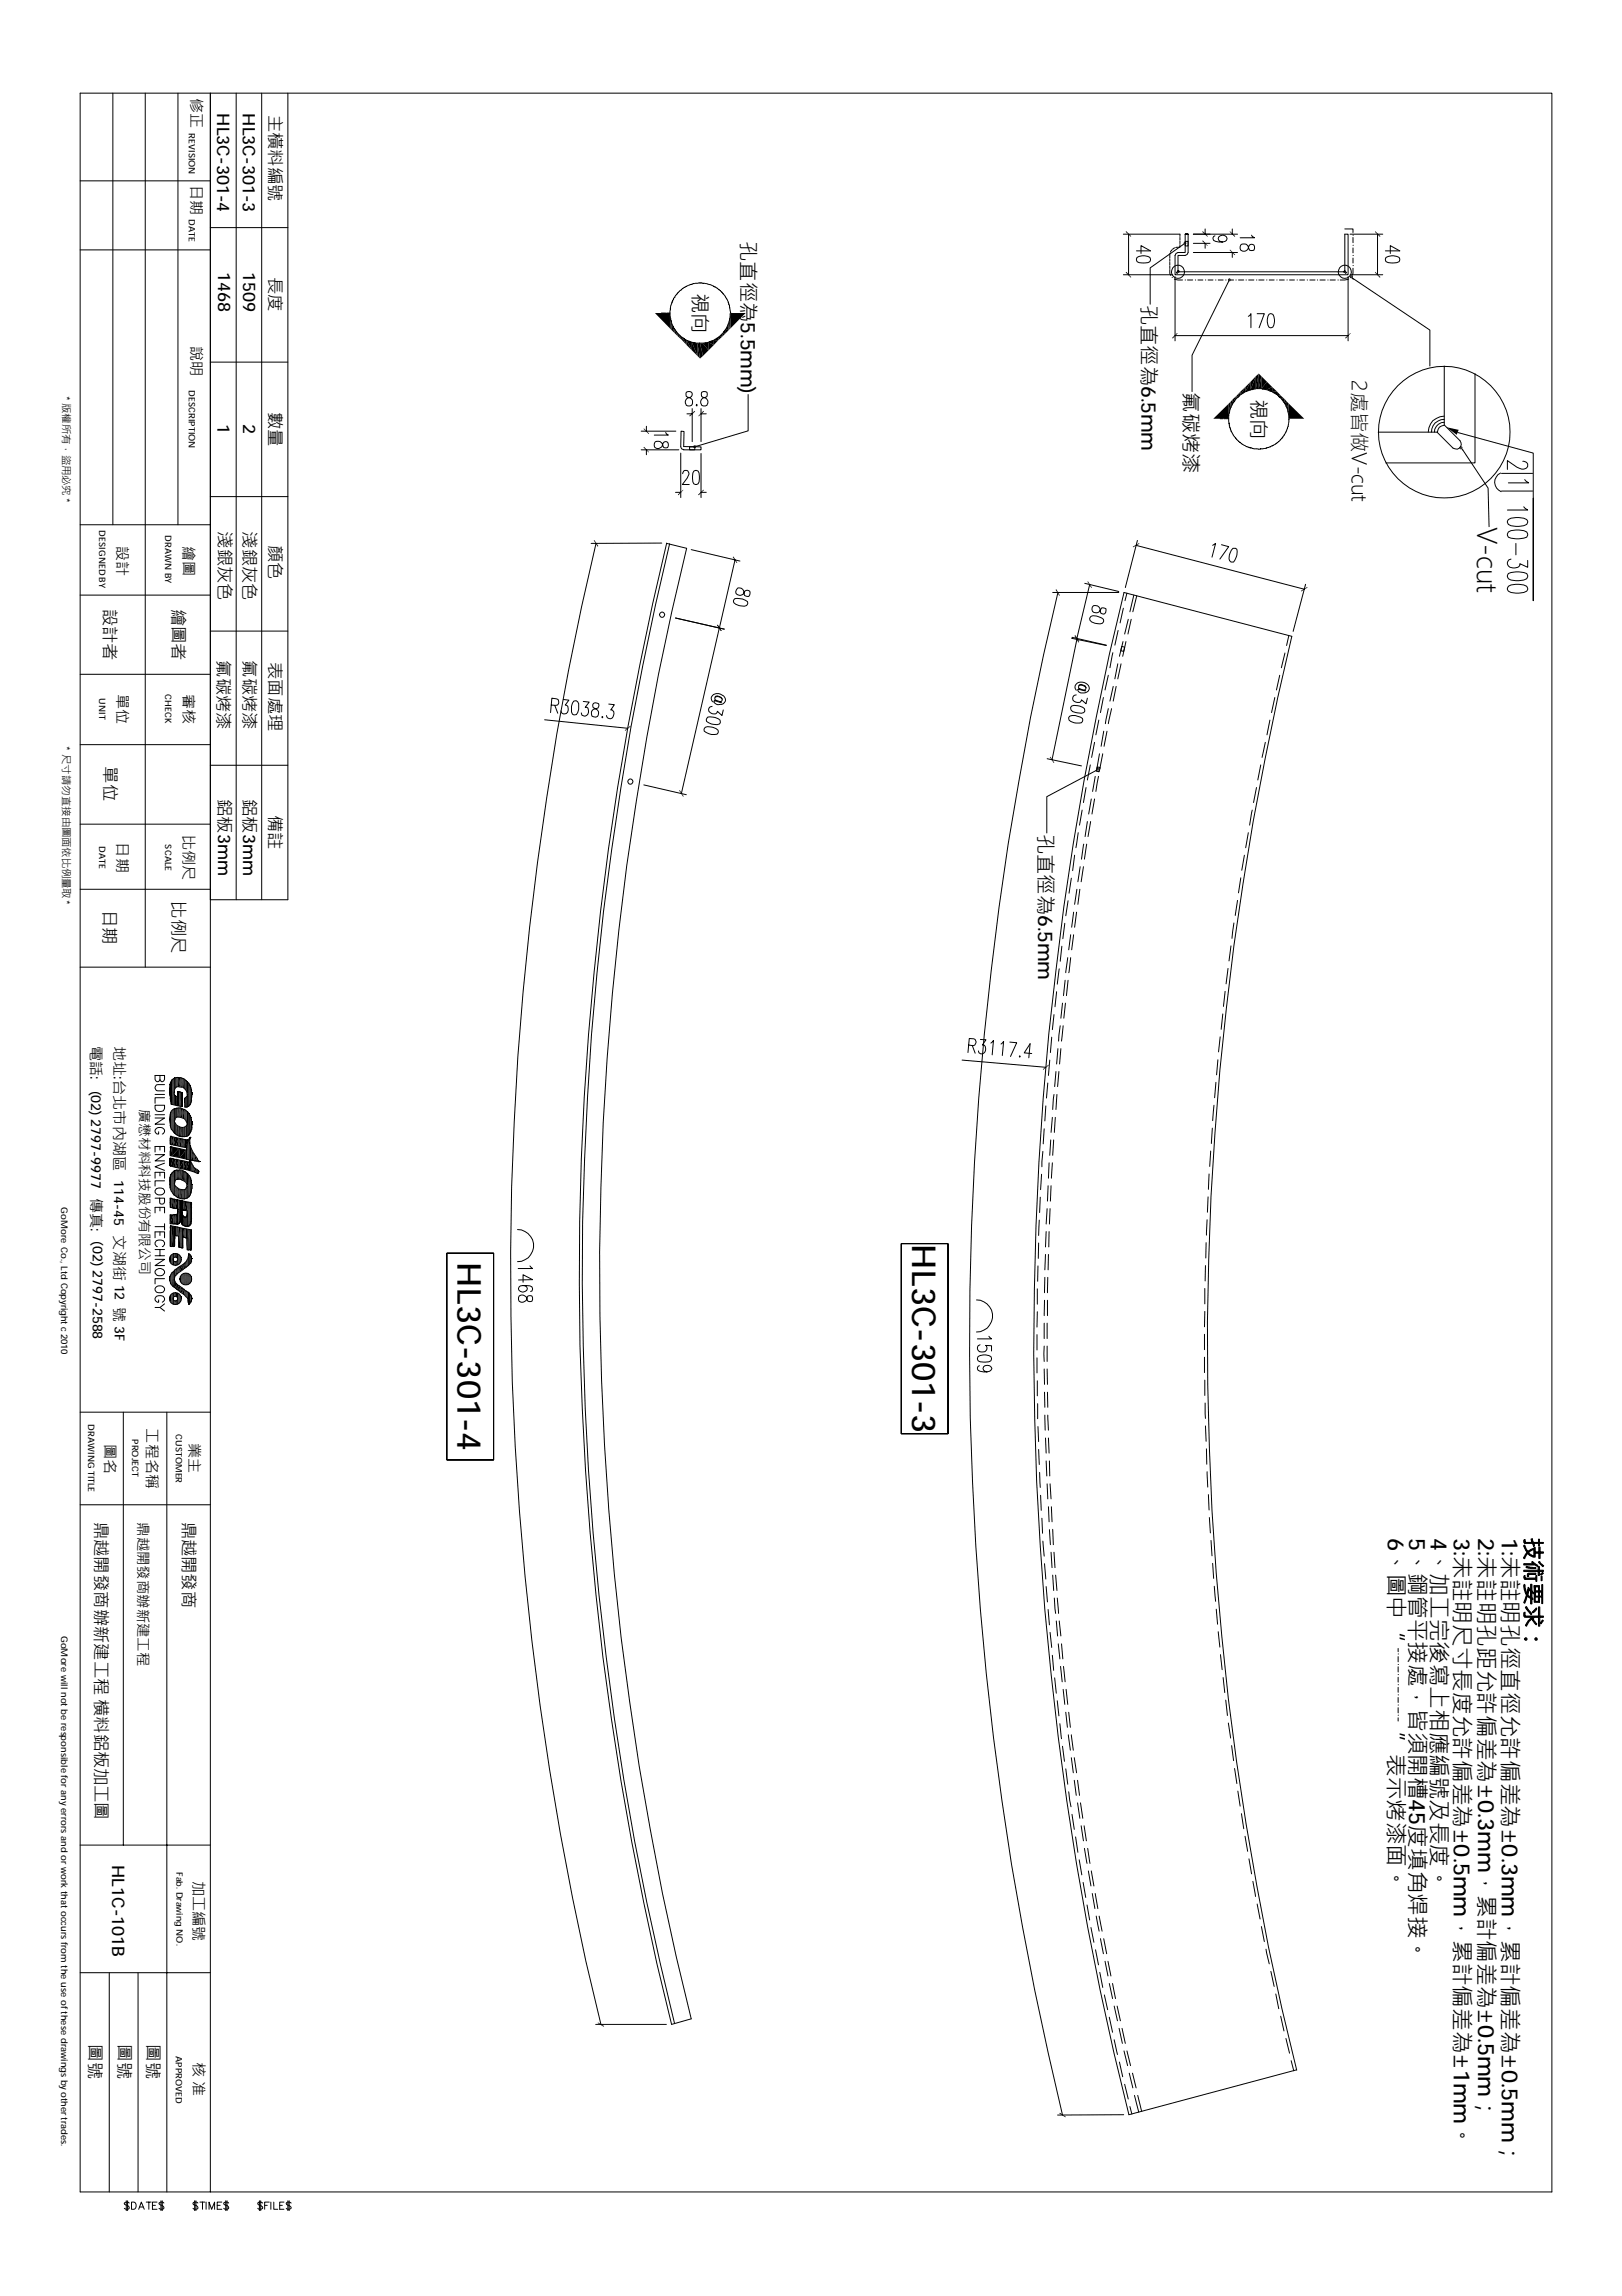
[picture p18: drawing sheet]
<svg xmlns="http://www.w3.org/2000/svg" width="210mm" height="297mm" viewBox="0 0 210 297" stroke-linecap="round" stroke-linejoin="round" font-family="sans-serif">
<defs><g id="words">
<g font-size="4.3">
<text x="118" y="161" transform="rotate(90 118 161)">HL3C-301-3</text>
<text x="59.2" y="163.3" transform="rotate(90 59.2 163.3)">HL3C-301-4</text>
</g>
<text font-size="3.5" x="191.2" y="68.1" transform="rotate(90 191.2 68.1)">V-cut</text>
<g font-size="2.9">
<text x="179.6" y="199" transform="rotate(90 179.6 199)">6、圖中“</text>
<text x="182.4" y="199" transform="rotate(90 182.4 199)">5、鋼管平接處，皆須開槽45度填角焊接。</text>
<text x="185.2" y="199" transform="rotate(90 185.2 199)">4、加⼯完後寫上相應編號及⻑度。</text>
<text x="188.1" y="199" transform="rotate(90 188.1 199)">3:未註明尺⼨⻑度允許偏差為±0.5mm，累計偏差為±1mm。</text>
<text x="191.3" y="199" transform="rotate(90 191.3 199)">2:未註明孔距允許偏差為±0.3mm，累計偏差為±0.5mm；</text>
<text x="194.4" y="199" transform="rotate(90 194.4 199)">1:未註明孔徑直徑允許偏差為±0.3mm，累計偏差為±0.5mm；</text>
<text x="179.6" y="224" transform="rotate(90 179.6 224)">”表示烤漆面。</text>
</g>
<g font-size="2.6">
<text x="95.9" y="31.2" transform="rotate(90 95.9 31.2)">孔直徑為5.5mm)</text>
<text x="89.6" y="37.9" transform="rotate(90 89.6 37.9)">視向</text>
<text x="147.7" y="39.4" transform="rotate(90 147.7 39.4)">孔直徑為6.5mm</text>
<text x="153.2" y="50.7" transform="rotate(90 153.2 50.7)">氟碳烤漆</text>
<text x="161.9" y="51.6" transform="rotate(90 161.9 51.6)">視向</text>
<text x="174.9" y="49.2" transform="rotate(90 174.9 49.2)">2處皆做V-cut</text>
<text x="134.4" y="107.9" transform="rotate(90 134.4 107.9)">孔直徑為6.5mm</text>
</g>
<g font-size="2.2">
<text x="28.1" y="14.6" transform="rotate(90 28.1 14.6)">HL3C-301-4</text>
<text x="31.4" y="14.6" transform="rotate(90 31.4 14.6)">HL3C-301-3</text>
<text x="34.8" y="14.8" transform="rotate(90 34.8 14.8)">主橫料編號</text>
<text x="28.2" y="35.2" transform="rotate(90 28.2 35.2)">1468</text>
<text x="31.5" y="35.2" transform="rotate(90 31.5 35.2)">1509</text>
<text x="34.8" y="35.8" transform="rotate(90 34.8 35.8)">⻑度</text>
<text x="34.8" y="53.2" transform="rotate(90 34.8 53.2)">數量</text>
<text x="28.2" y="54.8" transform="rotate(90 28.2 54.8)">1</text>
<text x="31.5" y="54.8" transform="rotate(90 31.5 54.8)">2</text>
<text x="28.3" y="68.7" transform="rotate(90 28.3 68.7)">淺銀灰色</text>
<text x="31.5" y="68.7" transform="rotate(90 31.5 68.7)">淺銀灰色</text>
<text x="34.8" y="70.5" transform="rotate(90 34.8 70.5)">顏色</text>
<text x="13.4" y="78.8" transform="rotate(90 13.4 78.8)">設計者</text>
<text x="22.3" y="78.8" transform="rotate(90 22.3 78.8)">繪圖者</text>
<text x="28.1" y="85.4" transform="rotate(90 28.1 85.4)">氟碳烤漆</text>
<text x="31.5" y="85.4" transform="rotate(90 31.5 85.4)">氟碳烤漆</text>
<text x="34.8" y="85.6" transform="rotate(90 34.8 85.6)">表面處理</text>
<text x="13.4" y="99.1" transform="rotate(90 13.4 99.1)">單位</text>
<text x="28.2" y="103.4" transform="rotate(90 28.2 103.4)">鋁板3mm</text>
<text x="31.5" y="103.4" transform="rotate(90 31.5 103.4)">鋁板3mm</text>
<text x="34.8" y="105.4" transform="rotate(90 34.8 105.4)">備註</text>
<text x="13.3" y="117.7" transform="rotate(90 13.3 117.7)">日期</text>
<text x="22.3" y="116.6" transform="rotate(90 22.3 116.6)">比例尺</text>
<text x="12.3" y="196.9" transform="rotate(90 12.3 196.9)">鼎越開發商辦新建工程 横料鋁板加工圖</text>
<text x="23.6" y="196.9" transform="rotate(90 23.6 196.9)">鼎越開發商</text>
<text x="14.5" y="241.3" transform="rotate(90 14.5 241.3)">HL1C-101B</text>
<text x="11.5" y="264.5" transform="rotate(90 11.5 264.5)">圖號</text>
<text x="15.3" y="264.5" transform="rotate(90 15.3 264.5)">圖號</text>
<text x="19" y="264.5" transform="rotate(90 19 264.5)">圖號</text>
</g>
<g font-size="1.9">
<text x="24.7" y="12.6" transform="rotate(90 24.7 12.6)">修正</text>
<text x="24.7" y="23.9" transform="rotate(90 24.7 23.9)">日期</text>
<text x="24.7" y="44.7" transform="rotate(90 24.7 44.7)">說明</text>
<text x="15.1" y="70.6" transform="rotate(90 15.1 70.6)">設計</text>
<text x="23.7" y="70.7" transform="rotate(90 23.7 70.7)">繪圖</text>
<text x="15.1" y="89.8" transform="rotate(90 15.1 89.8)">單位</text>
<text x="23.7" y="89.8" transform="rotate(90 23.7 89.8)">審核</text>
<text x="15.1" y="109" transform="rotate(90 15.1 109)">日期</text>
<text x="23.7" y="108.1" transform="rotate(90 23.7 108.1)">比例尺</text>
<text x="11.7" y="135.3" transform="rotate(90 11.7 135.3)">電話:</text>
<text x="14.7" y="135.3" transform="rotate(90 14.7 135.3)">地址:台北市內湖區 114-45 文湖街 12 號 3F</text>
<text x="19" y="184.8" transform="rotate(90 19 184.8)">工程名稱</text>
<text x="13.5" y="186.8" transform="rotate(90 13.5 186.8)">圖名</text>
<text x="24.4" y="186.7" transform="rotate(90 24.4 186.7)">業主</text>
<text x="17.8" y="196.9" transform="rotate(90 17.8 196.9)">鼎越開發商辦新建工程</text>
<text x="25" y="243.4" transform="rotate(90 25 243.4)">加工編號</text>
<text x="25" y="266.8" transform="rotate(90 25 266.8)">核 准</text>
</g>
<g font-size="1.8">
<text x="11.8" y="141.1" transform="rotate(90 11.8 141.1)">(02) 2797-9977 傳真:</text>
<text x="18" y="143.5" transform="rotate(90 18 143.5)">廣懋材料科技股份有限公司</text>
<text x="12" y="160.6" transform="rotate(90 12 160.6)">(02) 2797-2588</text>
</g>
<g font-size="1.4">
<text x="8.1" y="51.2" transform="rotate(90 8.1 51.2)">* 版權所有，盜用必究 *</text>
<text x="8.1" y="96.5" transform="rotate(90 8.1 96.5)">* 尺寸請勿直接由圖面依比例量取 *</text>
</g>
<g font-size="1.2">
<text x="7.9" y="156.2" transform="rotate(90 7.9 156.2)">GoMore Co., Ltd Copyright c 2010</text>
<text x="7.9" y="211.7" transform="rotate(90 7.9 211.7)">GoMore will not be responsible for any errors and or work that occurs from the use ofthese drawings by other trades.</text>
</g>
<g font-size="1.1">
<text x="24.4" y="17.3" transform="rotate(90 24.4 17.3)">REVISION</text>
<text x="24.4" y="28.3" transform="rotate(90 24.4 28.3)">DATE</text>
<text x="24.4" y="50.5" transform="rotate(90 24.4 50.5)">DESCRIPTION</text>
<text x="12.8" y="68.6" transform="rotate(90 12.8 68.6)">DESIGNED BY</text>
<text x="21.4" y="69.2" transform="rotate(90 21.4 69.2)">DRAWN BY</text>
<text x="21.4" y="89.8" transform="rotate(90 21.4 89.8)">CHECK</text>
<text x="12.8" y="90.3" transform="rotate(90 12.8 90.3)">UNIT</text>
<text x="12.8" y="109.5" transform="rotate(90 12.8 109.5)">DATE</text>
<text x="21.4" y="109.2" transform="rotate(90 21.4 109.2)">SCALE</text>
<text x="11.4" y="184.2" transform="rotate(90 11.4 184.2)">DRAWING TITLE</text>
<text x="22.7" y="185.5" transform="rotate(90 22.7 185.5)">CUSTOMER</text>
<text x="17.1" y="186.2" transform="rotate(90 17.1 186.2)">PROJECT</text>
<text x="22.9" y="242.2" transform="rotate(90 22.9 242.2)">Fab. Drawing NO.</text>
<text x="22.7" y="266" transform="rotate(90 22.7 266)">APPROVED</text>
</g>
</g></defs>
<g fill="#000">
<path d="M145.7 35.2l.7 .6-.1 .1zM145.7 35.2h.1l.6 .6zM145.7 30l.7 .6h-.1zM145.7 30l.1-.1 .6 .7zM153.2 31.4l.2 .1-.2 .1zM153.2 31.6l.2-.1-.1 .2zM153.2 31.3l.2 .2-.2-.1zM153.4 31.5l.1 .1-.2 .1zM153.2 31.3h.2v.2zM153.4 31.5h.1v.1zM153.4 31.3l.1 .1-.1 .1zM153.5 31.4v.1h-.1z"/>
<path d="M155.6 30l.7 .6zM155.6 30l.1-.1 .6 .7zM155.6 31.2l.7 .6zM155.7 31.1l.6 .7-.7-.6zM158.9 36.1l.2 .1-.2 .1zM158.9 36.3l.2-.1-.1 .2zM159.1 36.2l.1 .2h-.2zM158.9 36.1l.1-.1 .1 .2zM159.1 30l.8 .6h-.1zM159.2 29.9l.7 .7-.8-.6zM159 36h.2l-.1 .2zM159.1 36.2l.2 .1-.1 .1z"/>
<path d="M159.1 36.2l.2-.1v.2zM159.2 36l.1 .1-.2 .1zM159.1 32.4l.8 .6h-.1zM159.2 32.3l.7 .7-.8-.6zM174.7 35.8h.2l-.1 .2zM174.8 35.7l.1 .1h-.2zM174.9 35.8v.2h-.1zM174.9 35.8l.1 .2h-.1zM174.8 35.7l.1-.1v.2zM174.9 35.8h.2l-.1 .2zM174.9 35.6l.1 .1-.1 .1zM174.9 35.8l.1-.1 .1 .1z"/>
<path d="M177.9 35.2l.7 .6v.1zM178 35.2l.6 .6-.7-.6zM177.9 30l.7 .6zM178 29.9l.6 .7-.7-.6zM83.3 55.5l.7 .6-.1 .1zM83.3 55.5l.1-.1 .6 .7zM83.3 57.9l.7 .6zM83.3 57.9l.1-.1 .6 .7zM84.8 40.5h1.9v2zM86.7 41.2l.3 1.5-.3-.2zM86.7 41.2l.3 .7v.8zM87 41.9l.3 1.2-.3-.4z"/>
<path d="M87 41.9l.3 .7v.5zM87.3 42.6l.4 .9-.4-.4zM87.3 42.6l.4 .6v.3zM87.7 43.2l.6 .8-.6-.5zM87.7 43.2l.6 .4v.4zM88.3 43.6l.6 1-.6-.6zM88.3 43.6l.6 .4v.6zM89.2 53.8l.7-.6-.6 .7zM89.9 53.2h.1l-.7 .7zM88.9 44l.6 1.3-.6-.7zM88.9 44l.6 .3v1zM89.7 57.9l.2-.1-.1 .1z"/>
<path d="M89.7 57.7l.2 .1-.2 .1zM89.9 57.8l.1 .2-.2-.1zM89.7 57.7l.1-.1 .1 .2zM89.9 57.8l.2 .1-.1 .1zM89.8 57.6h.2l-.1 .2zM89.9 57.8l.2-.1v.2zM90 57.6l.1 .1-.2 .1zM89.5 44.3l.8 1.7-.8-.7zM89.5 44.3l.8 .1v1.6zM90.3 44.4l.3 2-.3-.4zM90.3 44.4h.3v2zM90.6 44.4l.4 1.6-.4 .4z"/>
<path d="M90.6 44.4h.4v1.6zM91 53.2l-.6 .7v-.1zM91 53.2h.1l-.7 .7zM91 44.4l.7 .9-.7 .7zM91 44.4l.7-.1v1zM91.7 44.3l.7 .3-.7 .7zM91.7 44.3l.7-.3v.6zM92.4 44h.6l-.6 .6zM92.4 44l.6-.4v.4zM93 43.6l.5-.1-.5 .5zM93 43.6l.5-.4v.3zM93.5 43.2l.4-.1-.4 .4z"/>
<path d="M93.9 42.6v.5l-.4 .1zM93.9 42.6l.4 .1-.4 .4zM94.3 41.9v.8l-.4-.1zM94.3 41.9l.1 .6-.1 .2zM94.4 41.2v1.3l-.1-.6zM94.4 41.2l.1 1.3h-.1zM94.5 40.5v2l-.1-1.3zM94.5 40.5h2l-2 2zM151.7 43.7l.6-.6-.5 .7zM152.3 43.1h.1l-.6 .7zM157 54.2l2-2v2zM159 52.2v2z"/>
<path d="M159 52.2l.3-.2-.3 1.5zM159.3 52v.8l-.3 .7zM159.6 51.6l-.3 1.2v-.8zM159.6 51.6v.5l-.3 .7zM159.6 51.6l.4-.4-.4 .9zM160 51.2v.3l-.4 .6zM160.5 50.7l-.5 .8v-.3zM160.5 50.7v.4l-.5 .4zM160.5 50.7l.7-.6-.7 1zM161.2 50.1v.6l-.7 .4zM161.2 50.1l.6-.7-.6 1.3zM161.8 49.4v1l-.6 .3z"/>
<path d="M162.5 48.7l-.7 1.7v-1zM162.5 48.7v1.6l-.7 .1zM162.5 48.7l.4-.4-.4 2zM162.9 48.3v2h-.4zM162.9 48.3l.3 .4-.3 1.6zM163.2 48.7v1.6h-.3zM163.2 48.7l.8 .7-.8 .9zM164 49.4v1l-.8-.1zM164 49.4l.6 .7-.6 .3zM164 50.4l.6-.3v.6zM164.6 50.1l.7 .6h-.7zM164.6 50.7h.7v.4z"/>
<path d="M165.3 50.7l.5 .5-.5-.1zM165.3 51.1l.5 .1v.3zM165.8 51.2l.4 .4-.4-.1zM165.8 51.5l.4 .1v.5zM166.2 51.6l.3 .4-.3 .1zM166.2 52.1l.3-.1v.8zM166.5 52l.3 .2-.3 .6zM166.8 52.2v1.3l-.3-.7zM166.8 52.2v1.3zM166.8 52.2v2zM166.8 52.2l2 2h-2zM174.1 43.7l.7-.6-.6 .7z"/>
<path d="M174.8 43.1l-.6 .7zM187.2 55.3l1.6 .3-.3 .6zM188.8 57.9h.3l-.2 .2zM188.9 57.8l.2 .1h-.3zM189.1 57.9v.3l-.2-.1zM189.1 57.9l.1 .2-.1 .1zM188.9 57.8l.2-.1v.2zM189.1 57.9h.2l-.1 .2zM189.1 57.7l.1 .1-.1 .1zM189.1 57.9l.1-.1 .1 .1zM76.8 69.9l.6 .7-.1 .1zM76.8 69.9h.1l.5 .7z"/>
<path d="M87.7 64l.7-.6-.6 .7zM88.4 63.4l-.6 .7zM90.3 64l.7-.6-.6 .7zM91 63.4h.1l-.7 .7zM94.8 72.1l.6 .7h-.1zM94.8 72.1l.1-.1 .5 .8zM136.6 76.3l.6 .7-.1 .1zM136.6 76.3l.1-.1 .5 .8zM140.7 75.3l.6 .7-.1 .1zM140.7 75.3l.1-.1 .5 .8zM146.6 70.7l.8-.4-.8 .5zM146.6 70.8l.8-.5z"/>
<path d="M168.4 76.4l.8-.5-.8 .6zM168.4 76.5l.8-.6v.1zM80.9 94.5l.7-.6-.7 .7zM80.9 94.6l.7-.7v.1zM92.8 80.9l.6 .7h-.1zM92.8 80.9l.1-.1 .5 .8zM92.9 80.8l.5 .8-.6-.7zM135.8 97.9l.6 .8zM135.8 97.9h.1l.5 .8zM139.1 82.2l.6 .8h-.1zM139.1 82.2l.6 .8zM139.1 82.4l.6 .7h-.1z"/>
<path d="M139.1 82.4v-.1l.6 .8zM141.9 99.5h.2l-.2 .1zM141.9 99.6l.2-.1-.1 .2zM142 99.3l.1 .2h-.2zM142.1 99.5l.1 .2h-.2zM142 99.3h.2l-.1 .2zM142.1 99.5l.2 .1-.1 .1zM142.2 99.3l.1 .1-.2 .1zM142.1 99.5l.2-.1v.2zM87.9 102.3l.6 .7-.1 .1zM87.9 102.3l.1-.1 .5 .8zM22.5 139.4v1.8z"/>
<path d="M22.5 139.5v1.7zM22.6 139.4v1.6zM22.5 139.4v1.6zM22.6 139.4l-.1 1.6zM22.6 139.4v1.5zM22.6 139.4v1.4zM22.7 139.4v1.3zM22.6 139.4v1.3zM22.7 139.4l-.1 1.3zM22.8 139.4l-.1 1.3zM22.8 139.4v1.3zM22.9 139.4l-.1 1.3z"/>
<path d="M22.9 139.4v-.1v1.3zM22.9 139.3v1.3zM23 139.3l-.1 1.3zM23.2 139.4v1.2zM23 139.3l.2 .1-.2 1.2zM23.2 139.4v1.2h-.2zM23.2 139.4h.1l-.1 1.2zM23.3 139.4v1.2h-.1zM23.3 139.4h.1l-.1 1.2zM23.4 139.4v1.2h-.1zM23.4 139.4h.1l-.1 1.2zM23.5 139.4v1.2h-.1z"/>
<path d="M23.5 139.4l.1 .1-.1 1.1zM23.6 139.5v1.2l-.1-.1zM23.6 139.5v1.2zM23.7 139.5l-.1 1.2zM23.7 139.5l.1 .1-.1 1.1zM23.8 139.6v1.1h-.1zM23.9 139.6v1.2zM23.8 139.6h.1l-.1 1.1zM23.9 139.6v1.2l-.1-.1zM23.9 139.6l.1 .1-.1 1.1zM24 139.7v1.2l-.1-.1zM24.1 139.7v1.3z"/>
<path d="M24 139.7h.1l-.1 1.2zM24.1 139.7v1.3l-.1-.1zM24.1 139.7l.1 .1-.1 1.2zM24.2 139.8v1.3l-.1-.1zM24.2 139.8v1.3zM24.2 139.9v1.4zM24.3 139.9v1.5zM24.3 139.9v1.6zM135 138.3l.7-.6-.7 .7zM135 138.4l.7-.7v.1zM21.9 140.8v.5zM21.9 152.7v.5z"/>
<path d="M21.9 144.8v.1zM22 140.3v1.5zM22 140.4l-.1 .9zM22 140.4v1.4zM22 149.8v1zM22 149.9v.8zM22 149.9v.9zM22 150v.7zM22 150.1v.6zM22 152.4l-.1 .8zM22 152.4v1zM22 140.2v1.7z"/>
<path d="M22 140.2v1.9zM22 140.2v1.6zM22 147.1v.9zM22 148.4v1.1zM22 149.8v1.1zM22 148.9v.6zM22 148.6v.9zM22 147.2v.8zM22 144.2v1.4zM22 152.2v1.4zM22 152.2v1.2zM22 144.2l-.1 .7z"/>
<path d="M22 144.2v1.4l-.1-.7zM22 155v1.2zM22 155v1zM22 155v.8zM22 159.2v2zM22 155v.6zM22.1 147v1.1zM22.1 148.4v1.1zM22.1 144v1.7zM22.1 144v1.9zM22.1 147.1v.9zM22.1 147.1v1z"/>
<path d="M22.1 152v1.7zM22.1 152v1.9zM22.1 148.4l-.1 1.1zM22.1 147.1l-.1 .9zM22.1 144l-.1 1.6zM22.1 152.1l-.1 1.5zM22.1 152.1v1.6zM22.1 155v1.2zM22.1 155l-.1 1.2zM22 149.8h.1l-.1 1.1zM22.1 149.8v1.1h-.1zM22.1 155.1v1.1z"/>
<path d="M22.1 155.1h.1l-.1 1.1zM22.2 155.1v1.1h-.1zM22.1 147.1h.1l-.1 1zM22.2 147.1v1h-.1zM22.1 148.4h.2l-.2 1.1zM22.3 148.4v1.1h-.2zM22.4 149.9v1zM22.1 149.8l.3 .1-.3 1zM22.4 149.9v1h-.3zM22.2 155.1h.2l-.2 1.1zM22.4 155.1v1.2l-.2-.1zM22.2 147.1h.2l-.2 1z"/>
<path d="M22.4 147.1v1.1l-.2-.1zM22 157.2h.4l-.4 1.1zM22.4 157.2v1.2l-.4-.1zM22.4 147.1v1.1zM22.5 147.1l-.1 1.1zM22.5 141.2v1.7zM22.5 141.4v1.5zM22.4 157.2h.1l-.1 1.2zM22.5 157.2v1.2h-.1zM22.4 155.1h.1l-.1 1.2zM22.5 155.1v1.2h-.1zM22.6 141.7v1.2z"/>
<path d="M22.6 141.6v1.3zM22.6 141.6l-.1 1.3zM22.6 151.4v1.6zM22.6 145.1v1.5zM22.6 143.4v1.6zM22.6 153.1v1.6zM22.6 153.2v1.5zM22.6 151.4v1.7zM22.6 143.4v1.7zM22.6 141.8v1.1zM22.6 151.4v1.4zM22.6 143.4v1.5z"/>
<path d="M22.6 153.3v1.4zM22.6 145.2v1.5zM22.6 151.4v1.5zM22.6 158.7v1.1zM22.6 158.7v1.3zM22.6 158.7v1.6zM22.6 158.7v1.9zM22.6 141.8v1.2zM22.6 151.4v1.3zM22.6 143.4v1.4zM22.6 145.4v1.3zM22.5 157.2h.1l-.1 1.2z"/>
<path d="M22.6 157.2v1.2h-.1zM22.7 141.8l-.1 1.2zM22.7 143.4v1.3zM22.7 151.4l-.1 1.3zM22.6 143.4v1.3zM22.7 143.4l-.1 1.3zM22.6 153.3l.1 .1-.1 1.3zM22.7 153.4v1.4l-.1-.1zM22.5 155.1l.2 .1-.2 1.1zM22.7 155.2v1.1h-.2zM22.7 145.5v1.3zM22.7 143.4v1.2z"/>
<path d="M22.7 151.4v1.3zM22.7 153.4v1.4zM22.7 153.5v1.3zM22.6 145.4l.1 .1-.1 1.2zM22.7 145.5v1.3l-.1-.1zM22.4 149.9l.3 .1-.3 .9zM22.7 150v1l-.3-.1zM22.6 158.7h.1l-.1 1.1zM22.7 158.7v1.1h-.1zM22.6 157.2h.1l-.1 1.2zM22.7 157.2v1.2h-.1zM22.8 147.2v1z"/>
<path d="M22.7 151.4v1.2zM22.8 151.4l-.1 1.2zM22.8 143.3l-.1 1.3zM22.7 150v1zM22.8 150l-.1 1zM22.8 153.6v1.2zM22.5 147.1l.3 .1-.3 1zM22.8 147.2v1h-.3zM22.8 151.4v1.2zM22.7 157.2h.1l-.1 1.2zM22.8 157.2v1.2h-.1zM22.7 158.7h.1l-.1 1.1z"/>
<path d="M22.8 158.7v1.1h-.1zM22.9 141.8v1.2zM22.7 141.8h.2l-.2 1.2zM22.9 141.8v1.2h-.2zM22.9 143.3v1.3zM22.9 151.4l-.1 1.2zM22.8 143.3h.1l-.1 1.3zM22.9 143.3v1.3h-.1zM22.8 153.6l.1 .1-.1 1.1zM22.9 153.7v1.2l-.1-.1zM22.7 145.5l.2 .1-.2 1.2zM22.9 145.6v1.2h-.2z"/>
<path d="M22.9 151.4v1.2zM22.9 157.1v1.3zM22.8 158.7h.1l-.1 1.1zM22.9 158.7v1.2l-.1-.1zM22.8 157.2l.1-.1-.1 1.3zM22.9 157.1v1.3h-.1zM22.9 145.7v1.2zM22.9 153.7v1.2zM22.9 143.3v1.2v.1zM22.9 145.6v.1v1.1zM22.9 145.7v1.2v-.1zM22.9 155.2v1.2z"/>
<path d="M22.9 158.7v1.2zM22.7 155.2h.2l-.2 1.1zM22.9 155.2v1.2l-.2-.1zM23 153.7v1.3zM23 155.2v1.2zM23 156.9v1.5zM23 155.2l-.1 1.2zM23 157l-.1 1.4zM23 141.2v1.9zM23 141.3v1.8zM23 141.3v1.7zM22.9 141.8l.1 .1-.1 1.1z"/>
<path d="M23 141.9v1.1h-.1zM22.9 143.3h.1l-.1 1.2zM23 143.3v1.2h-.1zM22.9 151.4h.1l-.1 1.2zM23 151.4v1.2h-.1zM23 156.5v1.9zM23 155.2v1.3zM23 156.6v1.8zM23 156.7v1.7zM23.1 141.2v1.9zM23.1 141.2l-.1 1.9zM23 143.3v1.2z"/>
<path d="M23.1 143.3l-.1 1.2zM22.9 145.7l.2 .1-.2 1.1zM23.1 145.8v1.2l-.2-.1zM22.8 147.2l.3 .1-.3 .9zM23.1 147.3v1l-.3-.1zM22.8 150l.3 .1-.3 .9zM23.1 150.1v1l-.3-.1zM22.9 158.7l.2 .1-.2 1.1zM23.1 158.8v1.1h-.2zM23.1 145.8v1.2zM23.2 145.8v1.2zM23 151.4h.2l-.2 1.2z"/>
<path d="M23.2 151.4v1.2h-.2zM23 153.7l.2 .1-.2 1.2zM23.2 153.8v1.2h-.2zM22.3 148.4l.9 .2-.9 .9zM23.2 148.6v1.1l-.9-.2zM23.1 141.2l.1 .1-.1 1.8zM23.2 141.3v1.8h-.1zM23.1 147.3h.1l-.1 1zM23.2 147.3v1h-.1zM23.2 141.3v1.8zM23.2 151.4v1.2zM23.2 153.8v1.2z"/>
<path d="M23.2 153.8v1.3v-.1zM23.1 150.1h.1l-.1 1zM23.2 150.1v1h-.1zM23.1 143.3h.1l-.1 1.2zM23.2 143.3v1.2h-.1zM23.3 145.8v1.3zM23.2 145.8h.1l-.1 1.2zM23.3 145.8v1.3l-.1-.1zM23.2 148.6h.1l-.1 1.1zM23.3 148.6v1.2l-.1-.1zM23.2 141.3h.1l-.1 1.8zM23.3 141.3v1.8h-.1z"/>
<path d="M23.2 143.3h.1l-.1 1.2zM23.3 143.3v1.2h-.1zM23.2 151.4h.1l-.1 1.2zM23.3 151.4v1.2h-.1zM23.2 153.8l.1 .1-.1 1.2zM23.3 153.9v1.2h-.1zM23.3 143.3l.1 .1-.1 1.1zM23.4 143.4v1.1h-.1zM23.3 145.8l.1 .1-.1 1.2zM23.4 145.9v1.2h-.1zM23.4 145.9v1.2zM23.5 145.9l-.1 1.2z"/>
<path d="M23.2 147.3h.3l-.3 1zM23.5 147.3v1.1l-.3-.1zM23.5 141.3v1.9zM23.3 141.3h.2l-.2 1.8zM23.5 141.3v1.9l-.2-.1zM23.3 151.4h.2l-.2 1.2zM23.5 151.4v1.2h-.2zM23.3 153.9h.2l-.2 1.2zM23.5 153.9v1.2h-.2zM23.6 141.5v1.1zM23.6 141.7v.9zM23.6 141.5v1.4z"/>
<path d="M23.6 141.4v1.8zM23.6 141.5v1.7zM23.6 141.4l-.1 1.8zM23.5 153.9v1.2zM23.6 153.9v1.2zM23.5 147.3h.1l-.1 1.1zM23.6 147.3v1.1h-.1zM23.4 143.4h.2l-.2 1.1zM23.6 143.4v1.2l-.2-.1zM23.6 157.2v1.2zM23.6 155.3v1.2zM23.6 157.1v1.3z"/>
<path d="M23.6 155.3v1.3zM23.6 156.9v1.5zM23.6 156.8v1.6zM23.6 155.3v1.5zM23.6 145.9v1.2zM23.6 143.4v1.2zM23.5 145.9h.1l-.1 1.2zM23.6 145.9v1.2h-.1zM23.6 157.3v1.1zM23.6 157.3v1.2zM23.7 151.5v1.1zM23.6 153.9h.1l-.1 1.2z"/>
<path d="M23.7 153.9v1.2h-.1zM23.5 151.4l.2 .1-.2 1.1zM23.7 151.5v1.1h-.2zM23.7 157.3v1.2zM23.7 157.3l-.1 1.2zM23.7 153.9v1.2zM23.7 157.4v1.1zM23.6 155.3l.1 .1-.1 1.1zM23.7 155.4v1.1h-.1zM23.6 145.9h.1l-.1 1.2zM23.7 145.9v1.2h-.1zM23.6 147.3l.1 .1-.1 1z"/>
<path d="M23.7 147.4v1h-.1zM23.2 150.1l.5 .1-.5 .9zM23.7 150.2v1l-.5-.1zM23.8 151.5v1.2zM23.7 153.9h.1l-.1 1.2zM23.8 153.9v1.2h-.1zM23.7 151.5h.1l-.1 1.1zM23.8 151.5v1.2l-.1-.1zM23.8 157.4v1.2zM23.8 157.5v1.1zM23.6 143.4l.2 .1-.2 1.1zM23.8 143.5v1.2l-.2-.1z"/>
<path d="M23.7 155.4h.1l-.1 1.1zM23.8 155.4v1.2l-.1-.1zM23.7 158.9h.1l-.1 1.1zM23.8 158.9v1.1h-.1zM23.9 145.9v1.2zM23.9 153.9v1.2zM23.8 143.5v1.2zM23.9 143.5l-.1 1.2zM23.8 153.9h.1l-.1 1.2zM23.9 153.9v1.2h-.1zM23.7 145.9h.2l-.2 1.2zM23.9 145.9v1.2h-.2z"/>
<path d="M23.9 157.5v1.1zM23.8 158.9v1.1zM23.9 158.9v1.2zM23.8 157.5h.1l-.1 1.1zM23.9 157.5v1.1h-.1zM23.9 142.6v.6zM23.9 142.1v1.1zM23.8 151.5h.1l-.1 1.2zM23.9 151.5v1.3l-.1-.1zM23.7 147.4h.2l-.2 1zM23.9 147.4v1h-.2zM23.9 155.4v1.2z"/>
<path d="M23.8 155.4h.1l-.1 1.2zM23.9 155.4v1.2h-.1zM23.9 151.5v1.3zM24 151.6v1.3zM23.9 145.9l.1-.1-.1 1.3zM24 145.8v1.3h-.1zM23.9 153.9h.1l-.1 1.2zM24 153.9v1.2h-.1zM23.9 143.5l.1 .1-.1 1.1zM24 143.6v1.2l-.1-.1zM24 157.5l-.1 1.1zM23.9 158.9h.1l-.1 1.2z"/>
<path d="M24 158.9v1.2h-.1zM24 147.4v1zM24 145.8v1.3zM24 153.9v1.2zM24 153.8v1.3zM23.9 147.4h.1l-.1 1zM24 147.4v1h-.1zM24 157.5v1.2zM24 157.5v1.1zM24 158.9v1.2zM24 159v1.1zM23.9 142.1l.1-.1-.1 1.2z"/>
<path d="M24 142v1.2h-.1zM24 147.4v.8zM24 147.4v.9zM24 143.6v1.2zM24 143.6v1.3v-.1zM23.3 148.6l.7 .2-.7 1zM24 148.8v1.1l-.7-.1zM24.1 145.7v1.4zM24 147.4v.7zM24.1 147.5l-.1 .6zM24 148.8v1.1zM24.1 148.8l-.1 1.1z"/>
<path d="M24 143.6v1.3zM24.1 143.6v1.3zM24.1 153.8l-.1 1.3zM24.1 145.7l-.1 1.4zM24.1 157.4v1.3zM24.1 157.5l-.1 1.2zM24.1 141.9v1.3zM24 142l.1-.1-.1 1.3zM24.1 141.9v1.3h-.1zM24.1 148.8v1.2zM24.1 148.8v1.1zM24.1 150.3v1z"/>
<path d="M24.1 151.7v1.3zM24.1 147.5v.4zM24.1 147.5v.5zM24.1 153.7v1.4zM24.1 143.7v1.4zM24 151.6l.1 .1-.1 1.2zM24.1 151.7v1.3l-.1-.1zM23.7 150.2l.4 .1-.4 .9zM24.1 150.3v1l-.4-.1zM24.2 141.9l-.1 1.3zM24.2 145.6v1.4zM24.2 148.7v1.3z"/>
<path d="M24.2 153.6v1.5zM24.2 148.2v.3zM24.2 148.2v.5zM24.2 148.2v.2zM24.2 148.8v1.2zM24.2 143.7v1.4zM24.2 148.8l-.1 1.2zM24.1 147.5v.3zM24.2 147.5l-.1 .3zM24.2 145.7l-.1 1.4zM24.2 153.7l-.1 1.4zM24.2 151.8v1.3z"/>
<path d="M24.2 159v1.1zM24.2 159v1.9zM24.2 157.3v1.4zM24.2 157.4l-.1 1.3zM24 159h.2l-.2 1.1zM24.2 159v1.1h-.2zM24.2 141.8v1.4zM24.2 151.8v1.5zM24.2 151.8v1.6zM24.2 145.3v1.7zM24.2 153.4v1.6zM24.2 151.8v1.4z"/>
<path d="M24.2 143.7v1.5zM24.2 143.7v1.6zM24.2 145.4v1.6zM24.2 147.5v.1zM24.2 153.5v1.6zM24.2 145.5v1.5zM24.2 148v2zM24.2 156.9v1.8zM24.2 157v1.7zM24.2 157.1v1.6zM23.9 155.4l.3 .1-.3 1.1zM24.2 155.5v1.2l-.3-.1z"/>
<path d="M24.3 141.5v1.7zM24.3 141.6v1.6zM24.3 141.7l-.1 1.5zM24.1 150.3l.4 .1-.4 .9zM24.5 150.4v1l-.4-.1zM24.5 150.2v1.2zM24.5 150.3v1.1zM24.5 150.4v1zM24.6 147.1v.3zM24.6 147.2v.3zM24.6 147.2v.5zM24.6 150.1l-.1 1.3z"/>
<path d="M24.6 148.2v1.9zM24.6 150.1v1.4zM24.6 147.1v.2zM24.6 150.1l.1 .3-.1 1.1zM24.7 150.4v1.1h-.1zM24.7 144.5v1.9zM24.7 144.6v1.8zM24.7 152.6v1.9zM24.6 148.2l.1 .4-.1 1.5zM24.7 148.6v1.5h-.1zM24.8 140.9v1.7zM24.8 141v1.6z"/>
<path d="M24.8 140.9l-.1 1.9zM24.8 152.6v1.8zM24.8 152.8v1.6zM24.7 152.6v1.8zM24.8 152.6l-.1 1.8zM24.8 155.9v1zM24.8 155.9v1.1zM24.8 155.9v1.8zM24.8 141.1v1.3zM24.8 141v1.5zM24.8 141.1v1.4zM24.8 144.8v1.3z"/>
<path d="M24.8 144.9v1.2zM24.8 152.8v1.4zM24.7 148.6l.1 .1-.1 1.4zM24.8 148.7v1.4h-.1zM24.7 144.6l.1 .2-.1 1.6zM24.8 144.8v1.3l-.1 .3zM24.7 150.4l.1 .2-.1 .9zM24.8 150.6v.9h-.1zM24.8 141.5v.3zM24.8 141.3v.7zM24.8 141.5v.5zM24.8 141.3v1.1z"/>
<path d="M24.8 145.4v.1zM24.8 153.2v.4zM24.8 145.1v.6zM24.8 145.4v.3zM24.8 153.2v.6zM24.8 145.1v.8zM24.8 144.9v1.1zM24.8 145.1v.9zM24.8 152.8v1.3zM24.8 153.2v.9zM24.8 150.6l.1 .1-.1 .8zM24.9 150.7v.8h-.1z"/>
<path d="M24.9 150.7l.1 .2-.1 .6zM25 150.9v.7l-.1-.1zM24.8 148.7l.2 .4-.2 1zM25 149.1v1h-.2zM25 150.9h.1l-.1 .7zM25.1 150.9v.7h-.1zM25 149.1l.1 .2-.1 .8zM25.1 149.3v.8h-.1zM25.1 149.3l.1 .2-.1 .6zM25.2 149.5v.7l-.1-.1zM25.1 150.9l.1 .2-.1 .5zM25.2 151.1v.6l-.1-.1z"/>
<path d="M25.2 151.1l.2 .2-.2 .4zM25.4 151.3v.5l-.2-.1zM25.2 149.5l.2 .3-.2 .4zM25.4 149.8v.4h-.2zM25.4 149.8l.1 .1-.1 .3zM25.5 149.9v.4l-.1-.1zM25.4 151.3l.2 .2-.2 .3zM25.6 151.5v.3h-.2zM25.6 151.5v.3zM25.5 149.9l.1 .2-.1 .2zM25.6 150.1v.2h-.1zM25.7 151.5v.3z"/>
<path d="M25.6 150.1v.2zM25.7 150.1l-.1 .2zM25.7 151.5l-.1 .3zM25.7 151.5v.2zM25.7 150.1v.1v.1zM25.7 150.3v-.1zM25.7 150.2l.1 .1zM21.9 162.8v.2zM21.9 167.9v.2zM21.9 167.8v.3zM21.9 167.8v.4zM21.9 162.8v.3z"/>
<path d="M21.9 165.3v.3zM22 167.8l-.1 .4zM22 167.8v.5zM22 162.7l-.1 .4zM22 162.7v.5zM22 165.1v.7zM22 165.2l-.1 .4zM22 165.2v.6zM22 167.6v.7zM22 167.6v.8zM22 162.5v.8zM22 167.7v.6z"/>
<path d="M22 162.6v.7zM22 165v.8zM22 165v.9zM22.1 167.5l-.1 .9zM22.1 167.5v.9zM22.1 162.5v.9zM22.1 164.9l-.1 1zM22.1 164.9v1.1zM22.1 167.5v1zM22.1 162.4v1zM22.1 164.8v1.2v-1.1zM22.1 164.8v1.3v-.1z"/>
<path d="M22.1 167.5h.1l-.1 1zM22.2 167.5v1.1l-.1-.1zM22.1 162.4h.1l-.1 1zM22.2 162.4v1.1l-.1-.1zM22.2 164.7l-.1 1.4zM22.2 164.7v1.5zM22.2 167.4v1.2zM22.2 162.4v1.1zM22.2 162.3v1.3zM22.2 164.7v1.6zM22.3 167.3v1.3zM22.3 162.3v1.3z"/>
<path d="M22.3 167.3h.1l-.1 1.3zM22.4 167.3v1.4l-.1-.1zM22.3 162.3l.1-.1-.1 1.4zM22.4 162.2v1.4h-.1zM22.4 164.5l-.2 1.8v-1.6zM22.4 164.5v1.9l-.2-.1zM22.4 168.1v.6zM22.4 163v.6zM22.4 163.1v.5zM22.4 167.3v.7zM22.4 162.2v.7zM22.4 168v.7z"/>
<path d="M22.4 162.2v.8zM22.4 167.3v1.4zM22.4 162.2v1.4zM22.4 164.5v1.9zM22.4 168.2v.5zM22.4 163.1v.6zM22.4 167.3v.6zM22.4 162.2v.6zM22.5 167.2v.6zM22.5 162.2v.6zM22.5 168.2l-.1 .5zM22.5 163.2l-.1 .5z"/>
<path d="M22.5 167.2l-.1 .6zM22.5 162.2l-.1 .6zM22.5 168.2v.5zM22.5 168.3v.5zM22.5 163.2v.5zM22.5 162.2v.5zM22.5 165.5v1.1zM22.5 164.4v1zM22.5 164.4v1.1zM22.6 168.3l-.1 .5zM22.6 163.2l-.1 .5zM22.6 167.2l-.1 .6z"/>
<path d="M22.6 162.2l-.1 .5zM22.6 165.7v.9zM22.6 164.3v1zM22.5 164.4v.9zM22.6 164.4l-.1 .9zM22.6 167.2v.5zM22.6 162.2v.5zM22.6 168.3v.5zM22.6 163.2v.5zM22.6 165.8v.8zM22.6 162.2v.4zM22.6 163.3v.4z"/>
<path d="M22.6 165.9v.8zM22.7 168.3l-.1 .5zM22.7 163.3l-.1 .4zM22.7 167.2l-.1 .5zM22.7 162.2l-.1 .4zM22.6 164.3h.1l-.1 .8zM22.7 164.3v.7l-.1 .1zM22.7 167.2v.5zM22.7 162.2v.4zM22.7 164.3v.7zM22.7 164.2v.8zM22.8 167.2v.5z"/>
<path d="M22.8 162.2v.4zM22.8 162.2l-.1 .4zM22.7 168.3h.1l-.1 .5zM22.8 168.3v.5h-.1zM22.7 163.3h.1l-.1 .4zM22.8 163.3v.4h-.1zM22.8 168.3v.5zM22.8 163.3v.4zM22.8 163.2v.5zM22.9 168.3v.5zM22.9 163.2v.5zM22.9 168.3l-.1 .5z"/>
<path d="M22.9 163.2l-.1 .5zM22.8 167.2h.1l-.1 .5zM22.9 167.2v.5h-.1zM22.8 162.2h.1l-.1 .4zM22.9 162.2v.5l-.1-.1zM22.9 166.1v.7zM22.6 165.9l.3 .2-.3 .6zM22.9 166.1v.7l-.3-.1zM22.9 167.2v.6zM22.9 162.2v.5zM22.9 168.2v.6zM22.9 167.2v.5z"/>
<path d="M22.9 162.2v.6zM22.9 168.2v.5zM22.9 163.1v.6zM22.7 164.2l.2-.1-.2 .9zM22.9 164.1v.6l-.2 .3zM23 168.1v.6zM23 163v.6zM23 163.1v.5zM23 167.3v.5zM23 167.3v.6zM23 162.2v.6zM23 168.1l-.1 .6z"/>
<path d="M23 163.1l-.1 .6zM23 168v.7zM23 167.3v.7zM23 162.2v.7zM23 162.2v.8zM23 167.3v1.4zM23.1 167.3l-.1 1.4zM23 162.2v1.4zM23.1 162.2l-.1 1.4zM23.1 164l-.2 .7v-.6zM23.1 164v.7h-.2zM23.1 167.3v1.4z"/>
<path d="M23.1 162.2v1.4zM23.1 162.3v1.3zM22.9 166.1l.3 .3-.3 .4zM23.2 166.4v.6l-.3-.2zM23.1 167.3l.1 .1-.1 1.2zM23.2 167.4v1.2h-.1zM23.1 162.3h.1l-.1 1.3zM23.2 162.3v1.3h-.1zM23.1 164l.1-.1-.1 .8zM23.2 163.9v.6l-.1 .2zM23.2 167.4v1.2zM23.2 167.5v1.1z"/>
<path d="M23.2 162.3v1.3zM23.2 162.4v1.2zM23.3 165.3v.3zM23.3 167.5l-.1 1.1zM23.2 162.4v1.1zM23.3 162.4l-.1 1.1zM23.3 165.2v.4zM23.3 165.2v.5zM23.3 167.5v1zM23.3 162.4v1zM23.3 162.5v.9zM23.4 165.1v.7z"/>
<path d="M23.3 167.5v.9zM23.4 167.6l-.1 .8zM23.4 162.5l-.1 .9zM23.4 165.2l-.1 .5zM23.4 165.2v.6zM23.2 166.4l.2 .1-.2 .5zM23.4 166.5v.6l-.2-.1zM23.4 165v.9zM23.4 167.6v.8zM23.4 167.7v.7zM23.4 162.5v.8zM23.4 162.6v.7z"/>
<path d="M23.5 167.8v.5zM23.5 162.7v.5zM23.5 162.8v.4zM23.5 165l-.1 .9zM23.5 165v1zM23.4 167.7v.6zM23.5 167.8l-.1 .5zM23.5 162.7l-.1 .6zM23.5 162.8v.2zM23.5 167.9v.2zM23.5 167.8v.4zM23.5 167.9v.3z"/>
<path d="M23.5 162.8v.3zM23.5 165v-.1v1.1zM23.5 164.9v1.1zM23.6 164.9l-.1 1.1zM23.6 164.9v1.2zM23.4 166.5l.2 .2-.2 .4zM23.6 166.7v.6l-.2-.2zM23.6 164.8v1.3zM23.2 163.9l.5-.3-.5 .9zM23.7 163.6v.6l-.5 .3zM23.6 164.8h.1l-.1 1.3zM23.7 164.8v1.3h-.1z"/>
<path d="M23.7 163.6v.6zM23.7 164.8v1.3zM23.7 164.7v1.5zM23.7 164.7h.1l-.1 1.5zM23.8 164.7v1.5h-.1zM23.6 166.7l.2 .1-.2 .5zM23.8 166.8v.7l-.2-.2zM23.8 166.8v.7zM23.9 166.8l-.1 .7zM23.8 164.7h.1l-.1 1.5zM23.9 164.7v1.5h-.1zM23.9 163.4v.7z"/>
<path d="M23.7 163.6l.2-.2-.2 .8zM23.9 163.4v.7l-.2 .1zM23.9 164.7h.1l-.1 1.5zM24 164.7v1.5h-.1zM23.9 166.8l.1 .1-.1 .6zM24 166.9v.7l-.1-.1zM24 164.7v1.5zM24.1 163.2l-.2 .9v-.7zM24.1 163.2v.7l-.2 .2zM24 164.7h.1l-.1 1.5zM24.1 164.7v1.5h-.1zM24.1 163.2v.7z"/>
<path d="M24 166.9l.1 .1-.1 .6zM24.1 167v.8l-.1-.2zM24.1 167v.8zM24.2 167v.8zM24.1 164.7h.1l-.1 1.5zM24.2 164.7v1.5h-.1zM24.2 163.1l-.1 .8v-.7zM24.2 163.1v.8h-.1zM24.2 164.7v1.5zM24.3 164.7l-.1 1.5zM24.2 167l.1 .1-.1 .7zM24.3 167.1v.9l-.1-.2z"/>
<path d="M24.3 162.9l-.1 1v-.8zM24.3 162.9v.9l-.1 .1zM24.3 164.7v1.5zM24.3 167.2v.9zM24.3 162.7v1.1zM24.3 162.8v1zM24.3 167.1v.1v.8zM24.3 167.2v.9v-.1zM24.4 167.2v1.5zM24.4 167.2v1.3zM24.4 167.2v1.1zM24.4 162.5l-.1 1.2z"/>
<path d="M24.3 164.7l.1 .1-.1 1.4zM24.4 164.8v1.3l-.1 .1zM24.4 167.2v1.6zM24.4 162.2v1.5zM24.4 164.8v1.3zM24.5 164.8l-.1 1.3zM24.5 167.3v1.5zM24.5 167.3l-.1 1.5zM24.5 164.8l.1 .1-.1 1.2zM24.6 164.9v1.2h-.1zM24.6 162.3v1.3zM24.4 162.2l.2 .1-.2 1.4z"/>
<path d="M24.6 162.3v1.3l-.2 .1zM24.6 164.9v1.2zM24.5 167.3l.1 .1-.1 1.3zM24.6 167.4v1.2l-.1 .1zM24.6 164.9v1.1zM24.6 165v1zM24.6 167.4v1.2zM24.6 167.5v1.1zM24.6 162.3v1.2v.1zM24.7 165l-.1 1zM24.7 162.4v1zM24.6 162.3v1.2z"/>
<path d="M24.7 162.4l-.1 1.1zM24.7 165v.9zM24.7 165.1v.8zM24.7 167.6v.9zM24.7 162.5v.9zM24.6 167.5l.1 .1-.1 1zM24.7 167.6v.9l-.1 .1zM24.8 165.2v.6zM24.7 165.1v.7zM24.8 165.2l-.1 .6zM24.8 167.7v.7zM24.8 162.5v.8z"/>
<path d="M24.7 162.5v.8zM24.8 162.5l-.1 .8zM24.8 167.7l-.1 .8zM24.8 165.3v.3zM24.8 165.2v.5zM24.8 165.3v.4zM24.8 162.7v.4zM24.8 167.8v.5zM24.8 162.5v.7zM24.8 162.7v.5zM24.8 167.8v.6zM24.8 168v.1z"/>
<path d="M24.8 162.8v.2zM24.8 168v.2zM24.8 167.9v.3zM24.8 162.8v.3zM24.8 167.9v.4zM77.3 261.7l.9 .4-.1 .1zM77.4 261.6l.8 .5-.9-.4zM137.1 273.4l.8 .4v.1zM137.2 273.3l.7 .5-.8-.4z"/>
</g>
<g fill="none" stroke="#000" stroke-width=".13">
<path d="M10.4 12.1h190.4v271.5h-190.4zM14.6 12.1v55.8M18.8 12.1v113M23 12.1v55.8M27.2 12.1v104.3zM27.2 12.1v271.5M30.6 12.1v104.3zM33.9 12.1v104.3M37.3 12.1v104.3h-10.1M10.4 23.4h16.8M10.4 32.3h16.8M27.2 29.4h10.1"/>
<path d="M86.7 40v.2M86.7 39.9h.1M86.8 39.7l-.1 .2M86.8 39.5v.2M86.9 39.2v.2M87 39.2h.1M87 39v.1M87 38.9h.1M87.1 38.8l-.1 .1M87.2 38.7h.1M87.2 38.5v.1M87.3 38.5h.1"/>
<path d="M87.4 38.3l-.1 .1M87.4 38.2v.1M87.5 38.1v.1M87.6 38h.1M87.7 37.9l-.1 .1M87.8 37.8v.1M88.1 37.5l-.3 .3M88.1 37.5h.1M88.3 37.4l-.1 .1M88.3 37.3h.1M88.5 37.2l-.1 .1M88.6 37.2h.1"/>
<path d="M88.8 37.1l-.2 .1M88.8 37v.1M89.1 36.9l-.2 .1M89.2 36.9h-.1M89.3 36.8v.1M89.5 36.8h-.1M89.5 36.8h.1M89.7 36.7h-.1M89.8 36.7h.1M90 36.6l-.1 .1M90 36.6h.1M90.1 36.6h.2"/>
<path d="M90.4 36.6h.2M90.6 36.6h.2M90.8 36.6h.1M90.9 36.6h.1M91.1 36.6h.1M91.1 36.6l.3 .1M91.4 36.7l.2 .1M91.7 36.8h.2M91.9 36.8l.2 .1M92.2 36.9l.1 .1M92.3 37h.1M92.4 37.1h.1"/>
<path d="M92.5 37.2h.1M92.6 37.2h.2M92.8 37.3h.1M92.8 37.3l.2 .1M93 37.5h.1M93 37.5l.2 .1M93.2 37.6h.1M93.3 37.7h.1M93.4 37.8h.1M93.4 37.8l.2 .2M93.6 38h.1M93.6 38l.3 .4"/>
<path d="M93.9 38.4h.1M93.9 38.5l.1 .1M94 38.6v.1M94.1 38.7v.2M94.2 38.9v.2M94.2 39.1h.1M94.3 39.2v.1M94.3 39.4h.1M94.4 39.4v.2M94.4 39.6v.1M94.4 39.7v.1M94.4 39.9l.1 .3"/>
<path d="M94.4 39.9h.1M145.4 30.3h7.3v.3M145.4 35.5h6.4M146 30.3v5.2M147.1 32.5h1.8l-1.2-.7v1M147.2 33.3a1.67 1.67 0 0 1 1.6 0l.1 .3a.85 .85 0 0 1-1.1 .4l-.6-.1-.1-.3zM151.4 34.9v.5l.1 .2M151.4 33.5v.3M151.4 33.9v.4M151.4 34.4v.3M151.4 32.8v.5M151.6 32.3l-.1 .3"/>
<path d="M151.7 35.9h.1M152 36.1l.4 .1h.6M152 32.1l-.3 .1M152.1 35.8v8.3M152.3 35.3l-.1-.1 .2-.1 .1 .1-.2 .2M152.4 35l.2 .2M152.7 31.7v.3h-.6M152.7 30.7v.4M152.7 31.2v.3M153.2 31.6l-4.4 3.1v4.7M153.4 31.2h.4v.6h-.4zM153.4 30.3h.4h-.4h.4v2.4l-.2 .2-.2 .1h-1v2.2h21.6v-4.9h.5v5.2h-22.4v-2.5l.1-.2 .2-.1h1z"/>
<path d="M153.4 36.2h.1M153.7 36.2h.6M154.4 30.3h5.7M154.4 32.7h5.7M154.4 31.5h2.2M154.7 36.2h.1M155 36.2h.7M156 29.6v.7M156 31.5v.6M156 36.2h.1M156.3 36.2h.7M157.2 30.5l-.1 .1-.1 .3a1.02 1.02 0 0 0 1.2 .4l.3-.1 .3-.3a.58 .58 0 0 0-.6-.5 .58 .58 0 0 0-.6 .5l.1 .2 .5 .2"/>
<path d="M157.3 36.2h.1M157.6 36.2h.7M158.6 36.2h.1M159 36.2h.6M159 36.4l-4.7 9.6v4.7M159.5 29.6v.7M159.5 32.7v.6M159.9 36.2h.1M160.3 36.2h.7M160.7 31.6a.66 .66 0 0 1 .9 .6 .39 .39 0 0 0 .4 .2 .39 .39 0 0 0 .3-.2v-.3a.38 .38 0 0 0-.3-.3 .38 .38 0 0 0-.4 .2 .6 .6 0 0 1-.4 .7 .6 .6 0 0 1-.7-.3v-.3zM161.2 36.2h.1M161.6 36.2h.7"/>
<path d="M162 30.4l.1 .2 .2 .2h-1.8M162.6 36.2h.1M162.9 36.2h.7M163.9 36.2h.1M164.3 36.2h.6M165.2 36.2h.1M165.6 36.2h.6M166.5 36.2h.1M166.9 36.2h.6M167.9 36.2h.1M168.2 36.2h.6M169.2 36.2h.1"/>
<path d="M169.5 36.2h.7M170.5 36.2h.1M170.8 36.2h.7M171.8 36.2h.1M172.1 36.2h.7M173.1 36.2h.1M174 29.6h1.1v.5M174 35l-.1 .2M174.2 35.3v-.1l-.2-.1-.1 .1 .3 .2M174.5 35.8v8.3M174.5 36.1l-.5 .1h-.6M174.7 30.3h4.2"/>
<path d="M174.7 35.5h4.2M174.8 35.9h.1M175.1 34.7v.7l-.1 .2M175.1 34.4h.1M175.1 30.7v.7M175.1 32.1v.6M175.1 33.4v.6M175.1 33h.1M175.1 31.7h.1M175.1 30.4h.1M175.1 36.1l-.1-.1 10 6.7v4.7M178.3 30.3v5.2"/>
<path d="M179.3 32.5h1.8l-1.2-.7v1M179.4 33.3a1.77 1.77 0 0 1 1.7 0v.2v.4a2.16 2.16 0 0 1-1.7 0l-.1-.3zM27.2 46.8h10.1M83 55.8h4.5M83 58.2h4.8M83.7 55.1v.7M83.7 58.2v.6M84.8 57.2a.66 .66 0 0 1 .6-.1 .66 .66 0 0 1 .4 .6 .36 .36 0 0 0 .4 .2 .36 .36 0 0 0 .3-.2l-.1-.5a.38 .38 0 0 0-.6 .1 .6 .6 0 0 1-.4 .7 .6 .6 0 0 1-.7-.3zM85.6 40.5h.4M86.1 40.5h.1M86.1 56l.4 .3h-1.8M86.3 40.5h.4"/>
<path d="M86.7 40.8v.2M86.7 40.2v.2M86.7 40.5v2M86.7 41l.1 .2M86.8 41.3v.2M86.8 41.3h.1M86.8 41.5h.1M86.9 41.6v.1M86.9 41.8l.1 .2M87 42.1l.1 .1M87.1 42.3l.1 .1M87.1 42.2v.1"/>
<path d="M87.2 42.5h.1M87.2 42.5l.2 .2M87.4 42.7h.1M87.4 42.7l.1 .2M87.5 42.9v.1M87.6 43l.1 .1M87.7 43.1h.1M87.8 43.2v.1M87.9 43.3l.2 .2M88.1 43.5h.1M88.1 58.6v5.8M88.1 55.8h.4v2h2.2v.4h-2.2a.43 .43 0 0 1-.4-.4z"/>
<path d="M88.1 43.5l.2 .2M88.3 43.7l.2 .1M88.5 43.8h.1M88.6 43.8l.1 .1M88.7 43.9v.1M88.8 44l.2 .1M88.8 50.7a.49 .49 0 0 0 .4 .8 .54 .54 0 0 1 .4 .7 .54 .54 0 0 1-.8 .2 .65 .65 0 0 1-.1-.7 .65 .65 0 0 1 .7-.3 .38 .38 0 0 0 .2-.4 .38 .38 0 0 0-.3-.3zM88.9 53.5h.7M89 44.1h.2M89.2 44.1v.1M89.2 57.8h.7v.4h-.7zM89.3 44.2h.1"/>
<path d="M89.5 44.3h.2M89.6 52.9v4.2M89.7 44.3h.1M89.8 44.3l.1 .1M90 44.4h.1M90 44.4h.3M90.2 52.3v.2l-.1-.1zM90.3 44.4h.2M90.5 44.4h.2M90.7 52.9v4.2M90.7 58.7v5.7M90.7 53.5h.7"/>
<path d="M90.8 44.4h.2M90.8 50.7a.5 .5 0 0 0 .4 .8 .53 .53 0 0 1 .4 .7 .53 .53 0 0 1-.8 .2 .65 .65 0 0 1-.1-.7 .65 .65 0 0 1 .7-.3 .42 .42 0 0 0-.1-.7zM91 44.4h.1M91.2 44.4h-.1M91.3 44.4h.1M91.6 44.3l-.2 .1M91.8 44.3h-.2M91.8 44.2h.1M92 44.1l-.1 .1M92 44.1h.1M92.2 44.1h-.1M92.5 43.9l-.2 .2"/>
<path d="M92.7 43.8l-.1 .1M92.9 43.7l-.1 .1M93 43.6h.1M93.1 43.5l-.1 .1M93.2 43.5h.1M93.5 43.1l-.3 .3M93.6 43.1h.1M93.7 42.9l-.1 .1M93.7 42.9h.1M93.9 42.7h.1M93.9 42.7l-.2 .1M94 42.5l-.1 .1"/>
<path d="M94 42.4h.1M94.1 42.2l-.1 .2M94.2 42l-.1 .1M94.2 41.9v.1M94.3 41.8l-.1 .1M94.4 41.5l-.1 .2M94.4 41.4v.1M94.4 41.2h.1M94.4 41.3v.1M94.5 40.2v.2M94.5 41l-.1 .1M94.5 40.7v.2"/>
<path d="M94.5 40.9v.1M94.5 40.4h.1M94.5 40.5v.1M96.8 51v4.7l-6.7 2M152.1 43.4h22.4M157.9 54.2h.4M158.4 54.2h.1M159 54v.2h-.4M159 53.7h.1M159 53.7v.2M159 54.2v.1M159 54.3v.2"/>
<path d="M159 54.6v.1M159 53.5v.2M159 53.5h.1M159 54.8h.1M159 54.8l.1 .2M159.1 55.1v.1M159.1 55h.1M159.1 53.2v.2M159.1 55.3h.1M159.2 53l-.1 .2M159.2 55.3v.2M159.2 55.5h.1"/>
<path d="M159.3 52.7l-.1 .2M159.3 55.6v.1M159.3 55.8h.1M159.3 52.7h.1M159.3 55.8l.1 .2M159.4 52.4l-.1 .2M159.4 56l.2 .2M159.5 52.3l-.1 .1M159.5 52.2h.1M159.6 56.3l.1 .1M159.6 52.1v.1M159.7 52h.1"/>
<path d="M159.7 56.5h.1M159.8 56.5l.1 .1M159.8 51.8l-.1 .2M159.9 56.7h.1M159.9 56.7l.1 .1M160.1 56.8v.1M160.1 56.9l.1 .1M160.1 51.4l-.3 .4M160.2 51.4h.1M160.2 57.1h.1M160.3 57.1l.1 .1M160.4 51.2h.1"/>
<path d="M160.4 51.3l-.2 .1M160.4 57.2h.1M160.5 57.3h.1M160.5 51.1l-.1 .1M160.7 57.4h.1M160.7 57.4l.1 .1M160.8 50.9l-.2 .1M160.9 57.5l.2 .1M161 50.7l-.1 .2M161.2 57.7l.1 .1M161.2 50.7h-.1M161.2 50.7h.1"/>
<path d="M161.3 57.8h.1M161.4 57.8l.1 .1M161.5 50.6h-.2M161.5 40.9l.4-.3v1.8M161.6 57.9h.1M161.6 57.9h.2M161.7 50.5l-.2 .1M161.8 57.9l.3 .1M162 50.4h-.2M162.1 58l.2 .1M162.2 50.4h-.2M162.3 58.1h.3"/>
<path d="M162.5 50.3l-.2 .1M162.5 50.3h.1M162.6 58.1h.1M162.6 50.3h.1M162.7 40.6h.9l-.7 1.8M162.7 58.1h.4M162.8 50.3h.1M162.9 50.3h.2M163.1 58.1h.2M163.1 50.3h.2M163.3 50.3l.2 .1M163.6 58l-.2 .1"/>
<path d="M163.6 50.4h.2M163.6 58h.1M163.8 50.4h.2M163.8 58h-.1M163.9 57.9v.1M164.1 50.4l.2 .2M164.1 57.9h-.1M164.1 57.9h.1M164.2 40.7l.3-.1a.92 .92 0 0 1 .4 1l-.2 .7-.3 .1a1.15 1.15 0 0 1-.3-1.5zM164.3 57.8l-.1 .1M164.3 50.6l.2 .1M164.4 57.8h.1"/>
<path d="M164.6 57.7l-.2 .1M164.6 50.7h.1M164.6 50.7l.2 .1M164.6 57.7h.1M164.8 57.6h-.1M164.8 50.8h.1M164.8 50.8l.3 .2M164.8 57.6h.1M165.1 57.5h-.2M165.1 57.4h.1M165.1 51h.1M165.3 57.3l-.2 .1"/>
<path d="M165.3 57.3h.1M165.3 51.1h.1M165.3 51.1l.1 .1M165.4 51.3h.1M165.5 57.1l-.1 .1M165.5 57.1h.1M165.5 51.3l.1 .1M165.7 57l-.1 .1M165.7 51.4v.1M165.7 51.5l.2 .1M165.7 56.9h.1M165.8 56.8l-.1 .1"/>
<path d="M165.9 51.7l.1 .1M165.9 56.7h.1M166 56.5l-.1 .2M166 56.5h.1M166 51.9l.1 .1M166.2 56.3l-.1 .2M166.2 56.3h.1M166.2 52.1h.1M166.2 52.1l.1 .1M166.3 56.1l-.1 .1M166.3 52.3h.1M166.3 52.3l.1 .2"/>
<path d="M166.4 55.9l-.1 .2M166.4 52.6l.1 .1M166.5 55.8v.1M166.5 52.7l.1 .2M166.5 55.6v.2M166.6 53l.1 .2M166.6 55.4l-.1 .1M166.6 55.3v.1M166.7 53.2v.1M166.7 55.1l-.1 .2M166.7 53.3v.2M166.7 55.1h.1"/>
<path d="M166.8 54.8l-.1 .2M166.8 53.5v.2M166.8 54.6v.2M166.8 53.7v.1M166.8 53.8v.2M166.8 54.1v.2M166.8 54.3v.2M166.8 54.3h.1M186.9 47.4v7.6l2 2a.66 .66 0 0 1 0 .9 .66 .66 0 0 1-.9 .1l-2-2.1h-7.6M186.9 54.6a1.27 1.27 0 0 0-1.3 1.3M186.9 54.3a1.59 1.59 0 0 0-1.6 1.6M186.9 53.8a2.03 2.03 0 0 0-2.1 2.1"/>
<path d="M186.9 55a.87 .87 0 0 0-.9 .9M188.6 56l9.8 2.6v19.1v-13.2M189.2 58.1l3.4 5 .1 5M190.9 48.3v11.6h-11.6M197.1 59.7a.57 .57 0 0 1 .6 .7 .74 .74 0 0 1-1 .2l-1.6-1v1.1M10.4 67.9h16.8M10.4 77h16.8M27.2 64.2h10.1M77.1 70.3a409.1 409.1 0 0 0 .7 191.6M85.6 70.3h-9.1M86.3 70.3a400.9 400.9 0 0 0 .6 191.6l2.6-.7a397.5 397.5 0 0 1-.6-190.3l-2.6-.6M86.7 70.3a400 400 0 0 0 .6 191.5"/>
<path d="M87.4 80l6.3 1.4M87.4 63.7h.7M88.3 61.3l.2-.4h.1h.4a.46 .46 0 0 1 .1 .6l-.8 1.2h.9M89.5 71.1l6.3 1.5M89.8 60.9h.3a.85 .85 0 0 1 .4 1l-.2 .7-.3 .1a.85 .85 0 0 1-.4-1.1zM90.7 63.7h.7M95.1 77.5a2.24 2.24 0 0 1 1.6 .3v.4a.9 .9 0 0 1-1.1 .1l-.6-.3-.1-.2zM95.1 72.4l-2 8.9M95.5 76.1a.69 .69 0 0 1 .8 .8 .39 .39 0 0 0 .3 .3 .39 .39 0 0 0 .4-.3l.1-.2a.39 .39 0 0 0-.3-.3 .39 .39 0 0 0-.4 .1 .6 .6 0 0 1-.6 .5 .6 .6 0 0 1-.6-.4zM136.2 76.7h8.6M136.9 76.7a419.5 419.5 0 0 0 .6 196.9M140.4 75.5l4.4 1"/>
<path d="M141 75.6l-1.6 7M141.2 79.7a1.71 1.71 0 0 1 1.6 .4v.4a.9 .9 0 0 1-1.1 .1l-.4-.1-.2-.3-.1-.2zM141.5 78.4a.67 .67 0 0 1 .7 .1 .67 .67 0 0 1 .2 .6 .36 .36 0 0 0 .3 .3 .36 .36 0 0 0 .4-.2v-.4a.46 .46 0 0 0-.6 0 .6 .6 0 0 1-.6 .5 .6 .6 0 0 1-.6-.5zM145.4 78.7l-.5 1.9M145.8 76.7l-.2 1M146.7 77l-.5 2.1M147 70.6l21.8 5.6M147.1 77.1l-.5 2M147.2 69.9l-1.6 6.1M156.9 70.6l.4-.3-.5 1.8M158.1 70.5l.9 .2-1.1 1.6M159.6 70.9h.3l.2 .2a1.98 1.98 0 0 1-.5 1.6h-.3a.88 .88 0 0 1-.1-1.1z"/>
<path d="M169 75.6l-1.7 6.1M194.2 61.2a1.31 1.31 0 0 0-.8 1.2 1.31 1.31 0 0 0 .9 1.2M194.3 61.2h4M194.3 63.5h4M195.2 67.2a2.81 2.81 0 0 1 2.4 0l.1 .2-.1 .4a2.84 2.84 0 0 1-2.4 0l-.1-.2zM195.2 68.8a2.81 2.81 0 0 1 2.4 0l.1 .3-.1 .4a3.4 3.4 0 0 1-2.4 0l-.1-.3zM195.2 74.2a3.3 3.3 0 0 1 2.4 0l.1 .3-.1 .4a2.84 2.84 0 0 1-2.4 0l-.1-.3zM195.2 75.8a2.81 2.81 0 0 1 2.4 0l.1 .5a1.5 1.5 0 0 1-1.5 .4h-.7l-.3-.2-.1-.2zM195.5 72.3a.55 .55 0 0 0-.4 .5 .55 .55 0 0 0 .3 .6 1.11 1.11 0 0 0 1.3-.3v-.2l1 .5v-.9M196.2 70.3v1.5M197.2 65.6l.5 .4h-2.6M197.3 62l.5 .5h-2.6"/>
<path d="M10.4 96.3h16.8M10.4 87.2h16.8M27.2 81.6h10.1M27.2 99h10.1M70.5 93.1l10.7 1.1M71.3 91.2l.6 .1a.43 .43 0 0 0 .4-.4 .43 .43 0 0 0-.3-.5l-.6-.1-.2 1.9M71.8 91.3l.4 1M72.9 90.5l.7 .1-.4 .6 .1 .1a.62 .62 0 0 1 .2 .7 .62 .62 0 0 1-.6 .4l-.2-.2-.1-.2M74.3 90.7h.3l.2 .1a1.61 1.61 0 0 1-.2 1.6l-.3 .1-.2-.1a1.66 1.66 0 0 1 .2-1.7zM75.5 90.7l.7 .1-.5 .7h.2a.62 .62 0 0 1 .2 .7 .62 .62 0 0 1-.6 .4l-.2-.1-.1-.3M76.8 91a.4 .4 0 0 0 .1 .6 .62 .62 0 0 1 .6 .5 .62 .62 0 0 1-.4 .7 .53 .53 0 0 1-.6-.5 .53 .53 0 0 1 .5-.6l.3-.1a.36 .36 0 0 0 .2-.3 .36 .36 0 0 0-.2-.3l-.3-.1zM77.9 92.7l.1 .1-.1 .1z"/>
<path d="M78.8 91.1l.7 .1-.5 .6a.44 .44 0 0 1 .4 .7 .47 .47 0 0 1-.4 .5 .47 .47 0 0 1-.5-.4M91.3 94.1a1.82 1.82 0 0 1 1.6 .4l.1 .2-.2 .3a1.82 1.82 0 0 1-1.7-.4v-.2zM91.6 92.8a2.1 2.1 0 0 1 1.6 .4v.3a.95 .95 0 0 1-1.1 .2l-.7-.4v-.2zM92.2 91.4a.47 .47 0 0 0-.5 .4 .47 .47 0 0 0 .4 .5l.5 .1 .2-.2v-.2l.6 .6 .2-.8M92.2 90.8a.73 .73 0 0 1 .1-.9 .73 .73 0 0 1 1-.1 .67 .67 0 0 1 .6 .6 .67 .67 0 0 1-.5 .7 .88 .88 0 0 1-1-.3l.1-.2 .9 .2M92.4 90.7l.9 .2M92.5 90.2a.69 .69 0 0 1 1 .3M92.7 90.6a.31 .31 0 0 1-.1-.5 .78 .78 0 0 1 .9 .4l-.1 .2-.3 .1M93.1 81.2l-4.9 21.4M135.5 98.2l4.5 .9M138.4 92.7a1.73 1.73 0 0 1 1.7 .2v.4a1.04 1.04 0 0 1-1.1 .2l-.7-.3v-.4zM138.7 91.3a1.9 1.9 0 0 1 1.6 .4l.1 .3a.95 .95 0 0 1-1.2 .2l-.4-.1-.2-.3v-.3z"/>
<path d="M138.7 82.6l4.5 .9M138.7 82.5l4.5 1M139.3 89.3a.67 .67 0 0 1-.1-.8 .67 .67 0 0 1 .8-.2 .77 .77 0 0 1 .8 .3 .77 .77 0 0 1 0 .8 .97 .97 0 0 1-1.3 0l.1-.3 .9 .3M139.3 89.9a.49 .49 0 0 0-.5 .6 .49 .49 0 0 0 .6 .4l.4-.1 .2-.3 .5 .5 .2-.7M139.4 82.7l-3.3 15.6M139.5 89.2l1 .2M139.6 88.7a.68 .68 0 0 1 .9 .3M139.8 89.1a.31 .31 0 0 1-.1-.5l.2-.1 .5 .2a.33 .33 0 0 1 .1 .4 .33 .33 0 0 1-.3 .2M141.1 99l-.4 1.9M141.6 96l-.3 2M141.9 99.6l-6.4 3.5v4.7M142 99.2l.4 .1-.2 .6-.3-.1z"/>
<path d="M142.2 93.2l-.4 1.9M142.3 97.5l-.4 2M142.7 97.5l-.4 2M142.8 90.2l-.4 2M142.8 94.6l-.3 1.9M143.3 94.6l-.4 1.9M143.4 91.7l-.4 1.9M143.4 87.4l-.4 1.9M143.8 91.7l-.4 1.9M144 84.4l-.4 2M144.1 88.8l-.5 1.9M144.4 88.8l-.3 1.9"/>
<path d="M144.7 85.9l-.4 1.9M144.7 81.6l-.4 1.9M145.1 85.9l-.4 1.9M145.2 83.6l.3 .1-.1 .6-.4-.1zM145.3 83l-.4 1.9M145.7 83l-.4 1.9M146 80.1l-.5 1.9M146.4 80.1l-.4 1.9M163.2 99l-.4 1.9M163.7 96l-.4 2M164.3 93.2l-.3 1.9M165 90.2l-.5 2"/>
<path d="M165.6 87.4l-.4 1.9M166.3 84.5l-.5 1.9M166.8 82.2l-.3 1.3M10.4 115h16.8M10.4 106.6h16.8M83.3 101.5l5.5 1.3M137.8 119.5l-.3 1.9M138.2 116.5l-.3 2M138.6 113.6l-.3 2M138.9 118l-.2 2M139.1 110.6l-.3 2M139.3 118l-.2 2"/>
<path d="M139.4 115l-.3 2M139.5 107.7l-.3 2M139.7 115l-.2 2M139.8 112.1l-.3 2M140 104.8l-.3 2M140.2 112.1l-.3 2M140.3 109.2l-.3 2M140.5 101.9l-.3 1.9M140.6 109.2l-.3 2M140.7 106.3l-.3 1.9M141.1 106.3l-.3 1.9M141.2 103.4l-.3 1.9"/>
<path d="M141.6 103.4l-.3 1.9M141.7 100.4l-.3 2M142.2 100.4l-.4 2M159.7 119.4l-.3 2M160.1 116.5l-.2 1.9M160.6 113.6l-.3 1.9M161 110.6l-.3 2M161.5 107.7l-.3 2M162.1 104.8l-.4 2M162.6 101.9l-.4 1.9M10.4 125.1h16.8M20.7 139.1v.7a.27 .27 0 0 0 .5 0l.1-.7h-1.2v.5a.38 .38 0 0 0 .4 .3l.2-.3"/>
<path d="M22 140v2.5M22.1 139.9v2.9M22.1 139.8v3.1l1.5 .3v-.6a1.71 1.71 0 0 0-.1-1.3h-.2M22.2 139.8v3.1M22.2 139.7v3.2M22.3 139.6v3.3M22.4 139.5v3.4M22.5 139.5v3.4M23.9 139.6l.5 .6M23.9 139.6a1.21 1.21 0 0 0-1.9 .8M24.3 139.9v3.3M124.5 137.1l10.8 1"/>
<path d="M125.3 135.2l.6 .1a.48 .48 0 0 0 .4-.4 .48 .48 0 0 0-.3-.5h-.6l-.1 1.8M125.8 135.2l.4 1.1M126.9 134.5h.7l-.5 .7h.2a.65 .65 0 0 1 .2 .7 .65 .65 0 0 1-.6 .4l-.2-.1-.1-.2M128.2 134.9l.4-.3-.2 1.9M129.5 135.1l.4-.4-.2 1.9M130.7 134.8l.9 .1-.8 1.8M132 136.6v.1v.1zM133.5 136.3l-1-.1 .8-1.2-.2 1.8M135.8 137.1l-.1 2M136.1 134.2l-.2 2M136.4 131.3l-.2 1.9M136.7 138.6l-.2 2"/>
<path d="M136.7 128.3l-.2 1.9M136.9 135.7l-.2 2M137 138.6l-.1 2M137.1 125.3l-.3 2M137.2 132.7l-.2 2M137.3 135.7l-.2 2M137.4 122.4l-.2 2M137.5 129.8l-.2 1.9M137.6 132.7l-.2 2M137.8 126.8l-.2 2M137.9 129.8l-.2 1.9M138.2 123.9l-.3 1.9"/>
<path d="M138.2 126.8l-.2 2M138.6 123.9l-.3 1.9M138.6 120.9l-.3 2M138.9 120.9l-.2 2M157.6 137.1l-.2 2M157.9 134.1l-.2 2M158.2 131.2l-.2 2M158.5 128.3l-.2 1.9M158.9 125.3l-.2 2M159.3 122.4l-.3 1.9M20.1 143h1.2v.4a.67 .67 0 0 1-.6 .4 .67 .67 0 0 1-.6-.4zM20.1 144.6h1.2l-1.2 .8h1.2"/>
<path d="M20.1 149v-.7h1.2v.7M20.1 149.4h1.2l-1.2 .8h1.2M20.1 152.4v-.7h1.2v.7M20.1 155h1.2v.5l-.1 .2-.3 .1-.2-.1v-.7M20.1 156.9v-.7h1.2v.7M20.1 141.6h1.2M20.1 144.2h1.2M20.1 158.7h1.2M20.2 153.8a.65 .65 0 0 1 1.1 .4 .65 .65 0 0 1-.7 .4 .65 .65 0 0 1-.5-.6zM20.5 146.4v.3a.43 .43 0 0 1-.5-.4 .43 .43 0 0 1 .5-.4 .57 .57 0 0 1 .8 .5l-.3 .3M20.7 148.3v.5M20.7 151.7v.4"/>
<path d="M20.7 156.2v.5M20.7 159.4v.4M21.3 140.3h-.9a.41 .41 0 0 0-.3 .4 .41 .41 0 0 0 .3 .4h.9M21.3 142h-1.2v.7M21.3 150.5l-1.2 .4 1.2 .5M21.3 152.8h-1.2v.6M21.3 158.3v.8M21.9 141.3l.1 .4M22 150.1v.3M22 152.8v.8M22 144.9l.1 .7M22 152.3l-.1 .5"/>
<path d="M22 153.6l.2 .6M22 148.9v.6l2.6 .6-.1 .2M22 150.8l.4 .1 2.2 .6M22 159.2v2l.2 .1M22 147.2v.8l.1 .1M22 144.2l.2-.5v2.5l-.2-.6M22 140.1v2.1M22 150v.2M22 150.4v.3M22 155.6l.1 .2M22 149.8l.4 .1M22 149.9h.1"/>
<path d="M22 149.8h.1M22 149.8v.2M22 140.4v.9M22 150.8l.1 .1M22 141.8l.1 .3M22 142.1l.1 .4M22 144.2l-.1 .7M22 155.6h.1M22 155h.1M22 156l.1 .2M22 156.2h.1M22 157.2h.1"/>
<path d="M22 158.3h.1M22 157.7h.1M22 158.6v2.6M22.1 147.1v.1M22.1 148.4v.5M22.1 155.9l-.1 .1M22.1 158.6v2.6M22.1 148.4h-.1M22.1 156.2l.3 .1M22.1 143.8v2.2M22.1 147.1l2.1 .4M22.1 151.9v2.1"/>
<path d="M22.1 158.6l-.1 .3v2.3M22.1 148.3l.2 .1M22.1 148.4h.1M22.1 142.4v.4M22.1 147h.1M22.1 155.1l-.1-.1v.6M22.1 142.8h.1M22.1 148.1h.1M22.1 155h.1M22.1 143.7v2.5M22.2 151.8v2.4M22.2 158.6v2.7"/>
<path d="M22.2 148.1l1.8 .3M22.2 155.1l2.5 .5M22.2 143.7l.3-.3v3.2M22.2 151.7v2.5M22.2 146.1l.4 .4M22.2 154.2l.3 .4M22.3 148.4l1.9 .4M22.3 151.7l-.3 .7M22.3 143.6v2.7M22.3 151.6v2.8M22.3 143.5v2.9M22.4 151.5v3"/>
<path d="M22.4 143.5v3M22.4 149.9l.4 .1M22.4 156.3l.3 .1M22.4 151.6l-.1 .2M22.4 151.5v3.1M22.5 143.5v3.1M22.5 157.2h-.5v1.1l.6 .1M22.5 158.7v2.6M22.5 157.1h.3M22.5 151.5v3.1M22.5 146.5l.4 .4M22.5 158.3h.2"/>
<path d="M22.5 155.1h.1M22.5 151.4v3.3M22.6 141v.4M22.6 158.7l-.1 2.6M22.6 145v.2M22.6 154.6l.4 .3M22.6 153.1v.2l.4 .4M22.6 158.7v2.5M22.6 151.5h-.2M22.6 145.2l.2 .2M22.6 152.9v.2M22.6 159.9v.1"/>
<path d="M22.6 157.2h.1M22.7 159.8l.4 .1v1.5h.2M22.7 140.8l-.1 .2M22.7 144.8l-.1 .2M22.7 152.7l-.1 .2M22.7 156.3l.3 .1M22.7 158.4h.4M22.8 150l1.7 .3M22.8 145.5l.5 .3M22.8 157.2h.1M22.9 144.5l-.3 .2M22.9 152.6h-.2"/>
<path d="M22.9 152.6h.6M22.9 157.1h.1M22.9 144.5l.5 .1M22.9 154.9l.6 .2M22.9 156.4h.1M22.9 155.2h.1M23 146.9a1.54 1.54 0 0 0 1.4 0M23 153.7l.3 .2M23 156.9l-.1 .1M23 157.1h-.1M23 156.9h.1M23 155.2v3.2"/>
<path d="M23 143.3l.6 .1M23 143.4l-.4 .1M23 156.4v.5M23 157l-.1 .1M23 156.5h.1M23 156.4h.1M23 156.7h.1M23.1 141.2l-.1 .7-.4-.2-.1-.3M23.1 155.2v3.1M23.1 155.3v3M23.2 141.3h.1M23.2 140.6l-.5 .1"/>
<path d="M23.2 140.6l.3 .1M23.2 155.3v3h-.1M23.2 155.3v3M23.2 151.3l.5 .1M23.2 151.4l-.6 .1M23.2 158.2l-.1 .1M23.2 158.2h.1M23.3 155.3v2.9M23.3 155.3v2.8M23.3 145.8l.3 .1M23.3 155.3v2.7M23.3 158.1l-.1 .1"/>
<path d="M23.3 158h.1M23.3 155.3l.1 2.7M23.4 144.6l.4 .1M23.4 153.9h.3M23.4 158l.1 .1M23.4 158h.1M23.4 158.8v2.6M23.4 155.3v2.8M23.4 158.9v2.5M23.5 152.6l.2 .2M23.5 158.1v.1M23.5 158.2v-2.9v3"/>
<path d="M23.5 140.6l.3 .1M23.5 158.3l.1 .1M23.5 158.2v.1M23.5 158.9v2.5M23.5 155.3v3.1M23.5 143.5h.3M23.6 155.3v3.1M23.6 158.9v2.5M23.6 156.5v.3M23.6 156.9v.4M23.6 158.4l.1 .1M23.7 157.3h.1"/>
<path d="M23.7 158.9l-.1 2.5h-.1M23.7 151.5l.3 .1M23.7 156.6h-.1h.1M23.7 158.5l.2 .1M23.7 157.3l.3 .2M23.7 156.6h.2M23.7 157.4h.1M23.7 156.5h.1M23.7 158.5h.1M23.7 140.7l.4 .5M23.8 143.5l.2 .1M23.8 152.8l.2 .1"/>
<path d="M23.8 157.5h.1M23.8 156.6h.2M23.9 144.8l.2 .3M23.9 158.6l.1 .1M23.9 157.5h.2M23.9 155.4h.1M24 156.6l.2 .1v.2M24 151.6l.2 .2M24 148.4h.1M24 143.7l.5 .4M24 145.7l-.4 .2M24 152.9l.2 .3"/>
<path d="M24 148.1v.3M24.1 145.1l.1 .1M24.1 153.8l-.3 .1M24.1 148v.1M24.1 157.4l-.1 .1M24.1 148.5v.2M24.1 141.1l.1 .3M24.1 153.6l-.1 .1M24.1 157.4h.1M24.2 148.7h.1M24.2 153.3v.2M24.2 147.9l-.1 .1"/>
<path d="M24.2 145.6l-.1 .1M24.2 153.1v.2M24.2 147.7l-.1 .2M24.2 147.6l-.1 .2M24.2 147.6h-.1M24.2 157.3l-.1 .1M24.2 157.3h.1M24.2 159v2.7M24.2 141.4v.2M24.2 145.2v.4M24.2 147.5v.1M24.2 156.9v.3"/>
<path d="M24.2 155l-.7 .1M24.2 153.5v.2M24.2 156.7h.1M24.2 156.9h.1M24.2 157h.1M24.2 143.7v3.3M24.2 147.7v2.3M24.2 151.8v3.2M24.3 155.5v3.2M24.3 141.7l-.4 .4v1.1h.2M24.3 151.8l.2 .3M24.3 157.1l-.1 .1"/>
<path d="M24.3 157.3h-.1M24.3 155.5v3.2l.2-.1M24.3 147.7l-.1 .8M24.3 143.8v3.2M24.3 151.8v3.2M24.3 147.5v2.5M24.3 143.9v3M24.4 143.9v3M24.4 155.5v3.2h-.4M24.4 140v3.2M24.4 151.9v3.1M24.4 154.8l-.2 .2"/>
<path d="M24.4 147.3v2.7M24.4 144v2.9M24.4 155.5v3.1M24.5 140.1v3M24.5 147.3l-.2 .4M24.5 150.3h.1M24.5 159.1v2.6M24.5 152.1v2.7M24.5 144v2.8M24.5 147.2v2.9M24.5 155.5v3.1M24.5 144.2l.2 .3"/>
<path d="M24.5 152.1l.2 .3M24.6 144.1v2.6M24.6 147.4v.6M24.6 147.7v3.7M24.6 148l.5 1.3M24.6 140.2v2.9M24.6 152.1v2.7M24.6 148v3.5M24.6 155.6v3M24.6 159.1v2.6M24.6 140.4v2.6M24.6 147.3v.1"/>
<path d="M24.6 147.1l-.1 .2M24.6 151.5l.4 .1M24.6 146.5l-.2 .3M24.6 144.3v2.3M24.6 147.2v.1M24.6 150.1l.2 .5M24.6 150.1h.1M24.6 150.1h.2M24.6 142.8l-.2 .3-.3 .1M24.6 158.4l-.1 .2M24.6 140.4v2.5M24.6 152.3v2.4"/>
<path d="M24.6 155.6v2.9M24.7 159.1v2.6M24.7 155.6h.1l-.1 2.6M24.7 152.4v2.2M24.7 155.6v2.8M24.7 144.5l.1 .4M24.7 152.4l.1 .4M24.7 155.6h.1M24.7 144.3v2.3M24.7 140.6v2.3M24.7 152.4v2.1M24.7 146.3l-.1 .2"/>
<path d="M24.7 154.2l-.2 .6M24.7 158.3v.1M24.7 158.2h.1M24.7 140.6v2.2M24.8 159.1l-.1 2.6M24.8 150.1l.6 .1M24.8 146.1l-.1 .3M24.8 144.9v1M24.8 152.9v.4M24.8 156.9h.1M24.8 157.7h.1M24.8 156.2h.1"/>
<path d="M24.8 155.9h.1M24.8 155.6h-.1v2.7M24.8 141.1l-.4-1v3.1M24.8 150.6l.3 .3M24.8 142.4l-.2 .5M24.8 141.7v.7M24.8 141.3v.3M24.8 153.8l-.1 .4M24.8 153.3v.5M24.8 145.9v.3M25 151.6l.6 .2M25 150.9l.2 .2"/>
<path d="M25.1 149.3l.5 .6M25.2 151.1l.2 .2M25.4 151.2l.2 .2M25.4 150.2h.3M25.5 150l.1 .1M25.6 151.5h.2l-.2 .3M25.6 151.8h.1M25.6 150.3h.2M25.7 150.1v.1M25.7 150.2l.1 .1M67 159.1a2.07 2.07 0 0 1 2.1 2 2.07 2.07 0 0 1-2.1 2.1M134.5 157.8l-.1 2"/>
<path d="M134.6 154.9l-.1 2M134.8 151.9l-.1 2M135 149l-.2 1.9M135.1 146l-.1 2M135.3 143.1l-.1 1.9M135.4 159.3l-.1 2M135.5 156.4l-.1 2M135.6 140.1l-.2 2M135.6 153.4v2M135.8 150.4l-.1 2M135.8 159.3l-.1 2M135.9 156.4l-.1 2"/>
<path d="M136 147.5l-.2 2M136 153.4l-.1 2M136.2 144.6l-.2 1.9M136.2 150.4l-.1 2M136.4 147.5l-.2 2M136.4 141.6l-.2 1.9M136.6 144.6l-.2 1.9M136.8 141.6l-.1 1.9M156.2 157.8l-.1 2M156.3 154.8v2M156.5 151.9l-.1 2M156.7 148.9l-.2 2"/>
<path d="M156.9 146l-.1 1.9M157.1 143l-.2 2M157.4 140l-.2 2M20.1 160.1v-.7h1.2v.7M20.1 162.9h1.2l-1.2 .8h1.2M20.1 161.7h1.2M20.1 162.5h1.2M20.2 166.6a.65 .65 0 0 1 .6-.2 .65 .65 0 0 1 .5 .5 .71 .71 0 0 1-1.2 0zM20.2 164.2a.65 .65 0 0 1 1.1 .5 .65 .65 0 0 1-.7 .4 .65 .65 0 0 1-.5-.6zM20.4 161.3a.43 .43 0 0 1-.3-.5 .43 .43 0 0 1 .4-.4 .53 .53 0 0 1 .8 .6l-.3 .3M20.5 168.2v.3a.43 .43 0 0 1-.5-.5 .43 .43 0 0 1 .5-.4 .53 .53 0 0 1 .8 .6l-.3 .3M20.7 161.7v.8"/>
<path d="M20.7 169.1l.6 .5M21.3 165.4h-1.2v.7M21.3 168.7l-.6 .4h-.6M22 165.3v.3M22 165.6v.2M22 165.8l.1 .2M22.1 166l.1 .2M22.1 161.2v-2.6l2.7 .5v2.4M22.2 164.7l-.2 .7M22.2 166.2l.4 .4M22.2 161.2h.3M22.5 164.4v2.2"/>
<path d="M22.5 165.5l.1 .2M22.6 161.1l-.1 .2M22.6 165.3v.2M22.6 164.4l-.3 .3M22.6 166.6l.8 .6M22.6 165.7l.1 .1M22.6 165.2v.1M22.6 160v.3M22.7 168.3h.1M22.7 168.8h.1M22.7 165.9l.5 .5M22.7 163.3h.1"/>
<path d="M22.7 163.7h.1M22.7 165l-.1 .2M23.1 164l-.5 .3M23.2 166.3l.4 .4M23.2 164.6l-.4 .4M23.3 167.2l.5 .3 .3 .3M23.3 161.4h.2M23.6 166.7l.3 .1M23.7 164.2l-.5 .4M23.8 160.1h.1M23.8 160h-.1v1.1M23.8 166.9l.5 .3"/>
<path d="M23.9 164.1l-.2 .1M24 160.1v.1M24 160.1h.2v1.6h.2M24.1 163.9l-.2 .2M24.2 167.8l.1 .3M24.3 162.9l-.2 .3-1.1 .8M24.3 168.2v.3M24.3 167.2h.2M24.4 168.5v.2M24.4 168.7h.1M24.4 167.2l.3 .4 .1 .4M24.4 163.7l-.3 .2"/>
<path d="M24.5 168.7h.1M24.6 162.3l-.2-.1-.1 .7M24.6 162.2l.2 .3M24.6 168.6l-.1 .1M24.7 163.4l-.3 .2M24.7 162.6l.1 .5M24.7 161.5v.2h-.3M24.8 168.3l-.2 .3M24.8 167.9v.4M24.8 163.1l-.1 .3M57.8 162.1h6.1v26.8h-6.1v-26.8h6.1v26.8h-6.1zM67.1 165.6h1.8l-1.2-.7v1"/>
<path d="M67.2 167.7a.66 .66 0 0 1 .7-.1 .66 .66 0 0 1 .3 .6 .38 .38 0 0 0 .4 .2 .38 .38 0 0 0 .3-.3v-.2a.37 .37 0 0 0-.3-.3 .37 .37 0 0 0-.4 .2 .6 .6 0 0 1-.4 .6 .6 .6 0 0 1-.7-.3zM67.7 166.3l.5 .2v.2a.58 .58 0 0 1-.5 .5 .58 .58 0 0 1-.6-.5l.1-.2a1.83 1.83 0 0 1 1.6 0l.1 .3-.1 .2-.1 .1M68.6 163.8l.3 .3h-1.8M116.6 160.9h6.1v24.6h-6.1v-24.6h6.1v24.6h-6.1zM126.4 168.2a2.07 2.07 0 0 1 2.1 2.1 2.07 2.07 0 0 1-2.1 2M126.6 175.5a1.67 1.67 0 0 1 1.6 0l.1 .3a.82 .82 0 0 1-1 .4h-.5l-.2-.1-.1-.3zM126.7 176.7a.36 .36 0 0 0-.1 .6 1.28 1.28 0 0 0 1.8-.2 .6 .6 0 0 0-.6-.5 .6 .6 0 0 0-.6 .5l.1 .2 .4 .2M126.8 174a.5 .5 0 0 0-.3 .6 .5 .5 0 0 0 .7 .3 .51 .51 0 0 0 .5-.2 .51 .51 0 0 0-.1-.6h.7v.7M128 172.9l.3 .3h-1.8M134.2 172.7v2M134.2 175.7v1.9M134.2 166.7v2"/>
<path d="M134.2 178.6v2M134.2 169.7v2M134.3 163.8v2M134.4 160.8v2M135.1 174.1v2M135.1 171.2v2M135.1 177.1l.1 2M135.2 168.2l-.1 2M135.2 165.3v1.9M135.3 162.3l-.1 2M135.5 171.2v2M135.5 174.1v2"/>
<path d="M135.5 177.1l.1 2M135.6 168.2v2M135.6 165.3v1.9M135.7 162.3l-.1 2M155.9 172.6v2M155.9 175.6v2M155.9 169.7v1.9M155.9 166.7v2M155.9 178.5v2M156 163.7v2M156.1 160.8l-.1 2M10.4 194.7h16.8"/>
<path d="M10.4 182.7h16.8M16 182.7v56M21.6 182.7v100.9M134.3 181.6v1.9M134.3 184.6l.1 1.9M134.4 187.5l.1 2M134.5 190.5l.1 1.9M134.7 193.4v2M134.8 196.4l.1 2M135 199.4l.1 1.9M135.2 180.1v2M135.2 183.1l.1 1.9"/>
<path d="M135.3 186l.1 2M135.4 189l.1 2M135.5 192l.1 1.9M135.6 180.1v2M135.6 183.1l.1 1.9M135.7 194.9l.1 2M135.7 186l.1 2M135.8 197.9l.1 1.9M135.8 189v2M135.9 192l.1 1.9M136.1 194.9v2M136.2 197.9l.1 1.9"/>
<path d="M156 181.5v2M156 184.5l.1 2M156.1 187.4l.1 2M156.2 190.4l.1 2M156.4 193.4l.1 2M156.5 196.3l.1 2M156.7 199.3l.1 2M135.2 202.3l.1 2M135.4 205.3l.2 1.9M135.6 208.2l.2 2M135.9 211.2l.2 1.9M136 200.8l.1 2"/>
<path d="M136.2 214.2l.2 1.9M136.2 203.8l.2 2M136.4 200.8l.1 2M136.4 206.7l.2 2M136.5 217.1l.2 2M136.6 203.8l.2 2M136.7 209.7l.2 2M136.8 206.7l.2 2M136.9 212.7l.3 1.9M137.1 209.7l.2 2M137.2 215.6l.3 2M137.4 212.7l.1 1.9"/>
<path d="M137.6 218.6l.2 1.9M137.6 215.6l.2 2M138 218.6l.2 1.9M156.9 202.3l.2 1.9M157.1 205.2l.2 2M157.4 208.2l.2 1.9M157.6 211.1l.3 2M157.9 214.1l.3 1.9M158.3 217l.2 2M158.6 219.9l.2 2M180.9 213.3v.4M180.9 214.3v.7"/>
<path d="M180.9 215.6v.7M180.9 217v.6M180.9 218.3v.6M180.9 219.6v.6M180.9 214h.1M180.9 215.3h.1M180.9 216.6h.1M180.9 218h.1M180.9 219.3h.1M10.4 238.7h16.8M136.8 220l.2 2M137.2 223l.2 1.9"/>
<path d="M137.5 225.9l.3 2M137.9 221.5l.2 2M137.9 228.8l.3 2M138.3 224.4l.2 2M138.3 231.8l.3 2M138.3 221.5l.2 2M138.6 224.4l.3 2M138.6 227.4l.3 1.9M138.7 234.7l.3 2M139 230.3l.3 2M139 227.4l.3 1.9M139.2 237.6l.3 2"/>
<path d="M139.4 233.2l.3 2M139.4 230.3l.3 2M139.8 233.2l.3 2M139.9 236.2l.3 2M140.3 236.2l.3 2M140.3 239.1l.4 2M140.8 239.1l.3 2M159 222.9l.3 2M159.4 225.8l.2 2M159.8 228.8l.3 1.9M160.2 231.7l.3 2M160.7 234.6l.3 2"/>
<path d="M161.1 237.6l.4 1.9M180.9 220.9v.7M180.9 222.2v.5M180.9 220.6h.1M180.9 221.9h.1M10.4 255.2h16.8M14.1 255.2v28.4M17.9 255.2v28.4M139.7 240.6l.3 2M140.2 243.5l.3 2M140.7 246.5l.3 1.9M140.8 242l.4 2"/>
<path d="M141.2 249.4l.4 1.9M141.2 242l.4 2M141.4 245l.3 1.9M141.7 245l.4 1.9M141.8 252.3l.4 1.9M141.9 247.9l.3 1.9M142.2 247.9l.4 1.9M142.3 255.2l.4 1.9M142.4 250.8l.4 2M142.8 250.8l.4 2M142.9 258.1l.4 1.9M143 253.7l.4 1.9"/>
<path d="M143.4 253.7l.4 1.9M143.6 256.6l.4 2M144 256.6l.4 2M144.2 259.5l.4 1.9M144.6 259.5l.4 1.9M161.6 240.5l.4 1.9M162.1 243.4l.4 1.9M162.7 246.3l.4 2M163.2 249.2l.4 2M163.8 252.2l.5 1.9M164.5 255l.4 2M165.1 258l.4 1.9"/>
<path d="M77.1 261.9h9.1M143.6 261l.4 1.9M144.2 263.9l.4 1.9M144.8 262.4l.4 2M144.9 266.8l.4 1.9M145.2 262.4l.4 2M145.4 273.6h-8.5M145.5 265.3l.4 1.9M145.5 269.6l.5 2M145.8 265.3l.5 1.9M146.1 268.2l.5 1.9M146.2 272.5l.3 1"/>
<path d="M146.6 268.2l.4 1.9M146.8 271.1l.6 2.1M147.2 271.1l.5 2.1M165.7 260.8l.5 1.9M166.4 263.7l.5 1.9M167.1 266.6l.3 1.3M167.8 267.8l-21.7 5.8a409.9 409.9 0 0 1-.6-196.9l21.7 5.6a388.1 388.1 0 0 0 .6 185.5M16.3 284.7v1.3M16.5 284.7v1.3M16.7 285l-.2-.1a.33 .33 0 0 0-.4 .2l.5 .3 .1 .2v.1l-.2 .1-.4-.1M17 284.9a.5 .5 0 0 1 .6 .3 .5 .5 0 0 1-.2 .6h-.4zM17.9 285.8l.4-.9 .4 .9"/>
<path d="M18.1 285.5h.4M18.9 284.9h.7M19.3 284.9v.9M19.7 285.3h.4M20.3 284.9h-.6v.9h.6M20.8 284.7v1.3M21 284.7v1.3M21.2 285l-.2-.1a.33 .33 0 0 0-.4 .2l.4 .3 .2 .2v.1l-.2 .1-.4-.1M25.2 284.7v1.3M25.4 284.7v1.3M25.6 285l-.2-.1-.4 .1 .1 .2 .3 .2 .2 .2-.1 .2h-.1l-.4-.1M25.9 284.9h.6"/>
<path d="M26.2 284.9v.9M26.7 284.9v.9M27.1 285.8v-.9l.3 .9 .4-.9v.9M28.1 285.3h.4M28.7 284.9h-.6v.9h.6M29.2 284.7v1.3M29.4 284.7v1.3M29.6 285l-.2-.1-.4 .1v.2l.4 .2 .2 .2v.1l-.2 .1-.4-.1M33.6 284.7v1.3M33.7 284.7v1.3M34 285l-.3-.1-.3 .1v.2l.4 .2 .2 .2a.36 .36 0 0 1-.3 .2 .36 .36 0 0 1-.3-.1M34.2 285.3h.4"/>
<path d="M34.8 284.9h-.6v.9M35.1 284.9v.9M35.4 284.9v.9h.5M36.2 285.3h.3M36.7 284.9h-.5v.9h.5M37.3 284.7v1.3M37.4 284.7v1.3M37.7 285l-.3-.1-.4 .1 .1 .2 .4 .2 .2 .2a.36 .36 0 0 1-.3 .2 .36 .36 0 0 1-.4-.1"/>
<circle cx="152.4" cy="35.2" r=".84"/>
<circle cx="174" cy="35.2" r=".84"/>
<circle cx="186.9" cy="55.9" r="8.5"/>
<circle cx="85.7" cy="79.5" r=".34"/>
<circle cx="81.6" cy="101.1" r=".34"/>
<circle cx="22.7" cy="168" r=".77"/>
<circle cx="22.7" cy="162.9" r=".77"/>
<circle cx="22.7" cy="162.9" r=".3"/>
<circle cx="22.7" cy="168" r=".3"/>
<circle cx="24" cy="165.5" r=".77"/>
</g>
<path d="M23.2 158.8v2.6M24.3 159v2.7" fill="none" stroke="#000" stroke-width=".21"/>
<path d="M22.4 158.6v2.7" fill="none" stroke="#000" stroke-width=".25"/>
<g fill="#000" stroke="#000" stroke-width=".13">
<path d="M197.2 199.2h.2l-.1 .5-.1-.2z" fill-rule="evenodd"/>
<path d="M198.1 199.1h.2l-.1 .4z" fill-rule="evenodd"/>
<path d="M197.4 199.3v.2h.8l.1-.4 .1 .4h.7v-.4h.1v.4h.5v.2h-.5v.3h-.1v-.3h-.6v.4l-.2-.4h-1z" fill-rule="evenodd"/>
<path d="M197.2 203.9l.2-.1v.5l-.2-.1z" fill-rule="evenodd"/>
<path d="M197.2 208.6h.2l-.1 .6z" fill-rule="evenodd"/>
<path d="M197.2 205h.1l.1 .1 .1 1.2-.2-.5z" fill-rule="evenodd"/>
<path d="M197.3 211.9a.17 .17 0 0 1 .3 0 .17 .17 0 0 1-.1 .3l-.2-.1z" fill-rule="evenodd"/>
<path d="M197.6 200.9l.1 .1-.4 .7-.2-.1z" fill-rule="evenodd"/>
<path d="M197.8 205.3l.3 .4v.9v-.7l-.2-.3-.2 .7z" fill-rule="evenodd"/>
<path d="M197.4 207.9l.1-.1 .7 1-.1 .1z" fill-rule="evenodd"/>
<path d="M198.1 209.4l.2-.2v.4a.15 .15 0 0 0-.1-.1 .15 .15 0 0 0-.2 .2l-.3 .3-.1 .4-.2-.1 .3-.6z" fill-rule="evenodd"/>
<path d="M198.1 205h.1v1.7l.2 .1v.2l-.2-.1v.6h-.1v-.7l-.2-.1a.15 .15 0 0 0-.2-.2 .15 .15 0 0 0-.1 .2l-.3 .7-.1-.1 .3-.9v-.4l.1 .1 .1-.4v.6l.4 .3z" fill-rule="evenodd"/>
<path d="M198.2 202.1l.2-.1v.3z" fill-rule="evenodd"/>
<path d="M198.2 205.8l.3 .2v.2l-.3-.2z" fill-rule="evenodd"/>
<path d="M197.8 200.6l.7-.3v1v-.8h-.2l-.5 .4z" fill-rule="evenodd"/>
<path d="M198.5 199.7l.1 .2-.1 .2z" fill-rule="evenodd"/>
<path d="M197.7 203.6l1.1-.1v.2h-1v.2h-.1z" fill-rule="evenodd"/>
<path d="M197.5 202.6l1.3 .2v.1l-1.2-.1h-.1z" fill-rule="evenodd"/>
<path d="M197.4 204.1v.1h1.4v-.4h.1v.8h-.1v-.3h-1.4z" fill-rule="evenodd"/>
<path d="M198.4 209.4l.5 .7-.1 .1-.4-.5z" fill-rule="evenodd"/>
<path d="M198.8 208l.1 .1-.1 .3-.4 .2h-.1z" fill-rule="evenodd"/>
<path d="M197.2 202.3h1.2v-.2l.6 .4v.2l-.3-.2h-1.5z" fill-rule="evenodd"/>
<path d="M198.7 205.3v.5h.4v.2h-.4z" fill-rule="evenodd"/>
<path d="M198.7 206v.5h.4v.7v-.6h-.4z" fill-rule="evenodd"/>
<path d="M198.5 205.1l.2 2.1h.4v-.7l.1 .8h-.7z" fill-rule="evenodd"/>
<path d="M199.4 203.9h.2v.6h-.2z" fill-rule="evenodd"/>
<path d="M199.2 205.8h.3v.7v-.5h-.3z" fill-rule="evenodd"/>
<path d="M198.5 205.1h.7v1.4h.3v-1.5h.1v2.5h-.1v-.9h-.3v.7l-.1-.8v-1.2h-.4v1.3z" fill-rule="evenodd"/>
<path d="M197.2 199.9a.24 .24 0 0 1 .2 .4l.3 .4 .1-.1 .1 .4 .6 .3v-1.1h.2v.6h.4v-.7h.2v.7h.4v.1h-.4v.7h-.2v-.7h-.4v.6l-.4-.1-.4-.2-.2-.3v.1l-.5-.9z" fill-rule="evenodd"/>
<path d="M199.3 203.7l.3-.3 .1 .2-.3 .2z" fill-rule="evenodd"/>
<path d="M197.2 203.1h1.9v-.4h.1v.4h.5v.2h-.5v.5h-.1v-.5h-1.9z" fill-rule="evenodd"/>
<path d="M199.6 209.6l.1 .1-.3 .4-.1-.1z" fill-rule="evenodd"/>
<path d="M197.4 209v.1h1.7v-1.2h.2v1.2h.4v.1h-.4v1.2h-.2v-1.2h-.5l-.2 .2-.1 .2v-.4h-.9h-.1z" fill-rule="evenodd"/>
<path d="M199.1 202.1l.2-.1 .5 .6-.1 .1z" fill-rule="evenodd"/>
<circle cx="198.8" cy="212" r=".16"/>
</g>
<use href="#words"/>
</svg>
